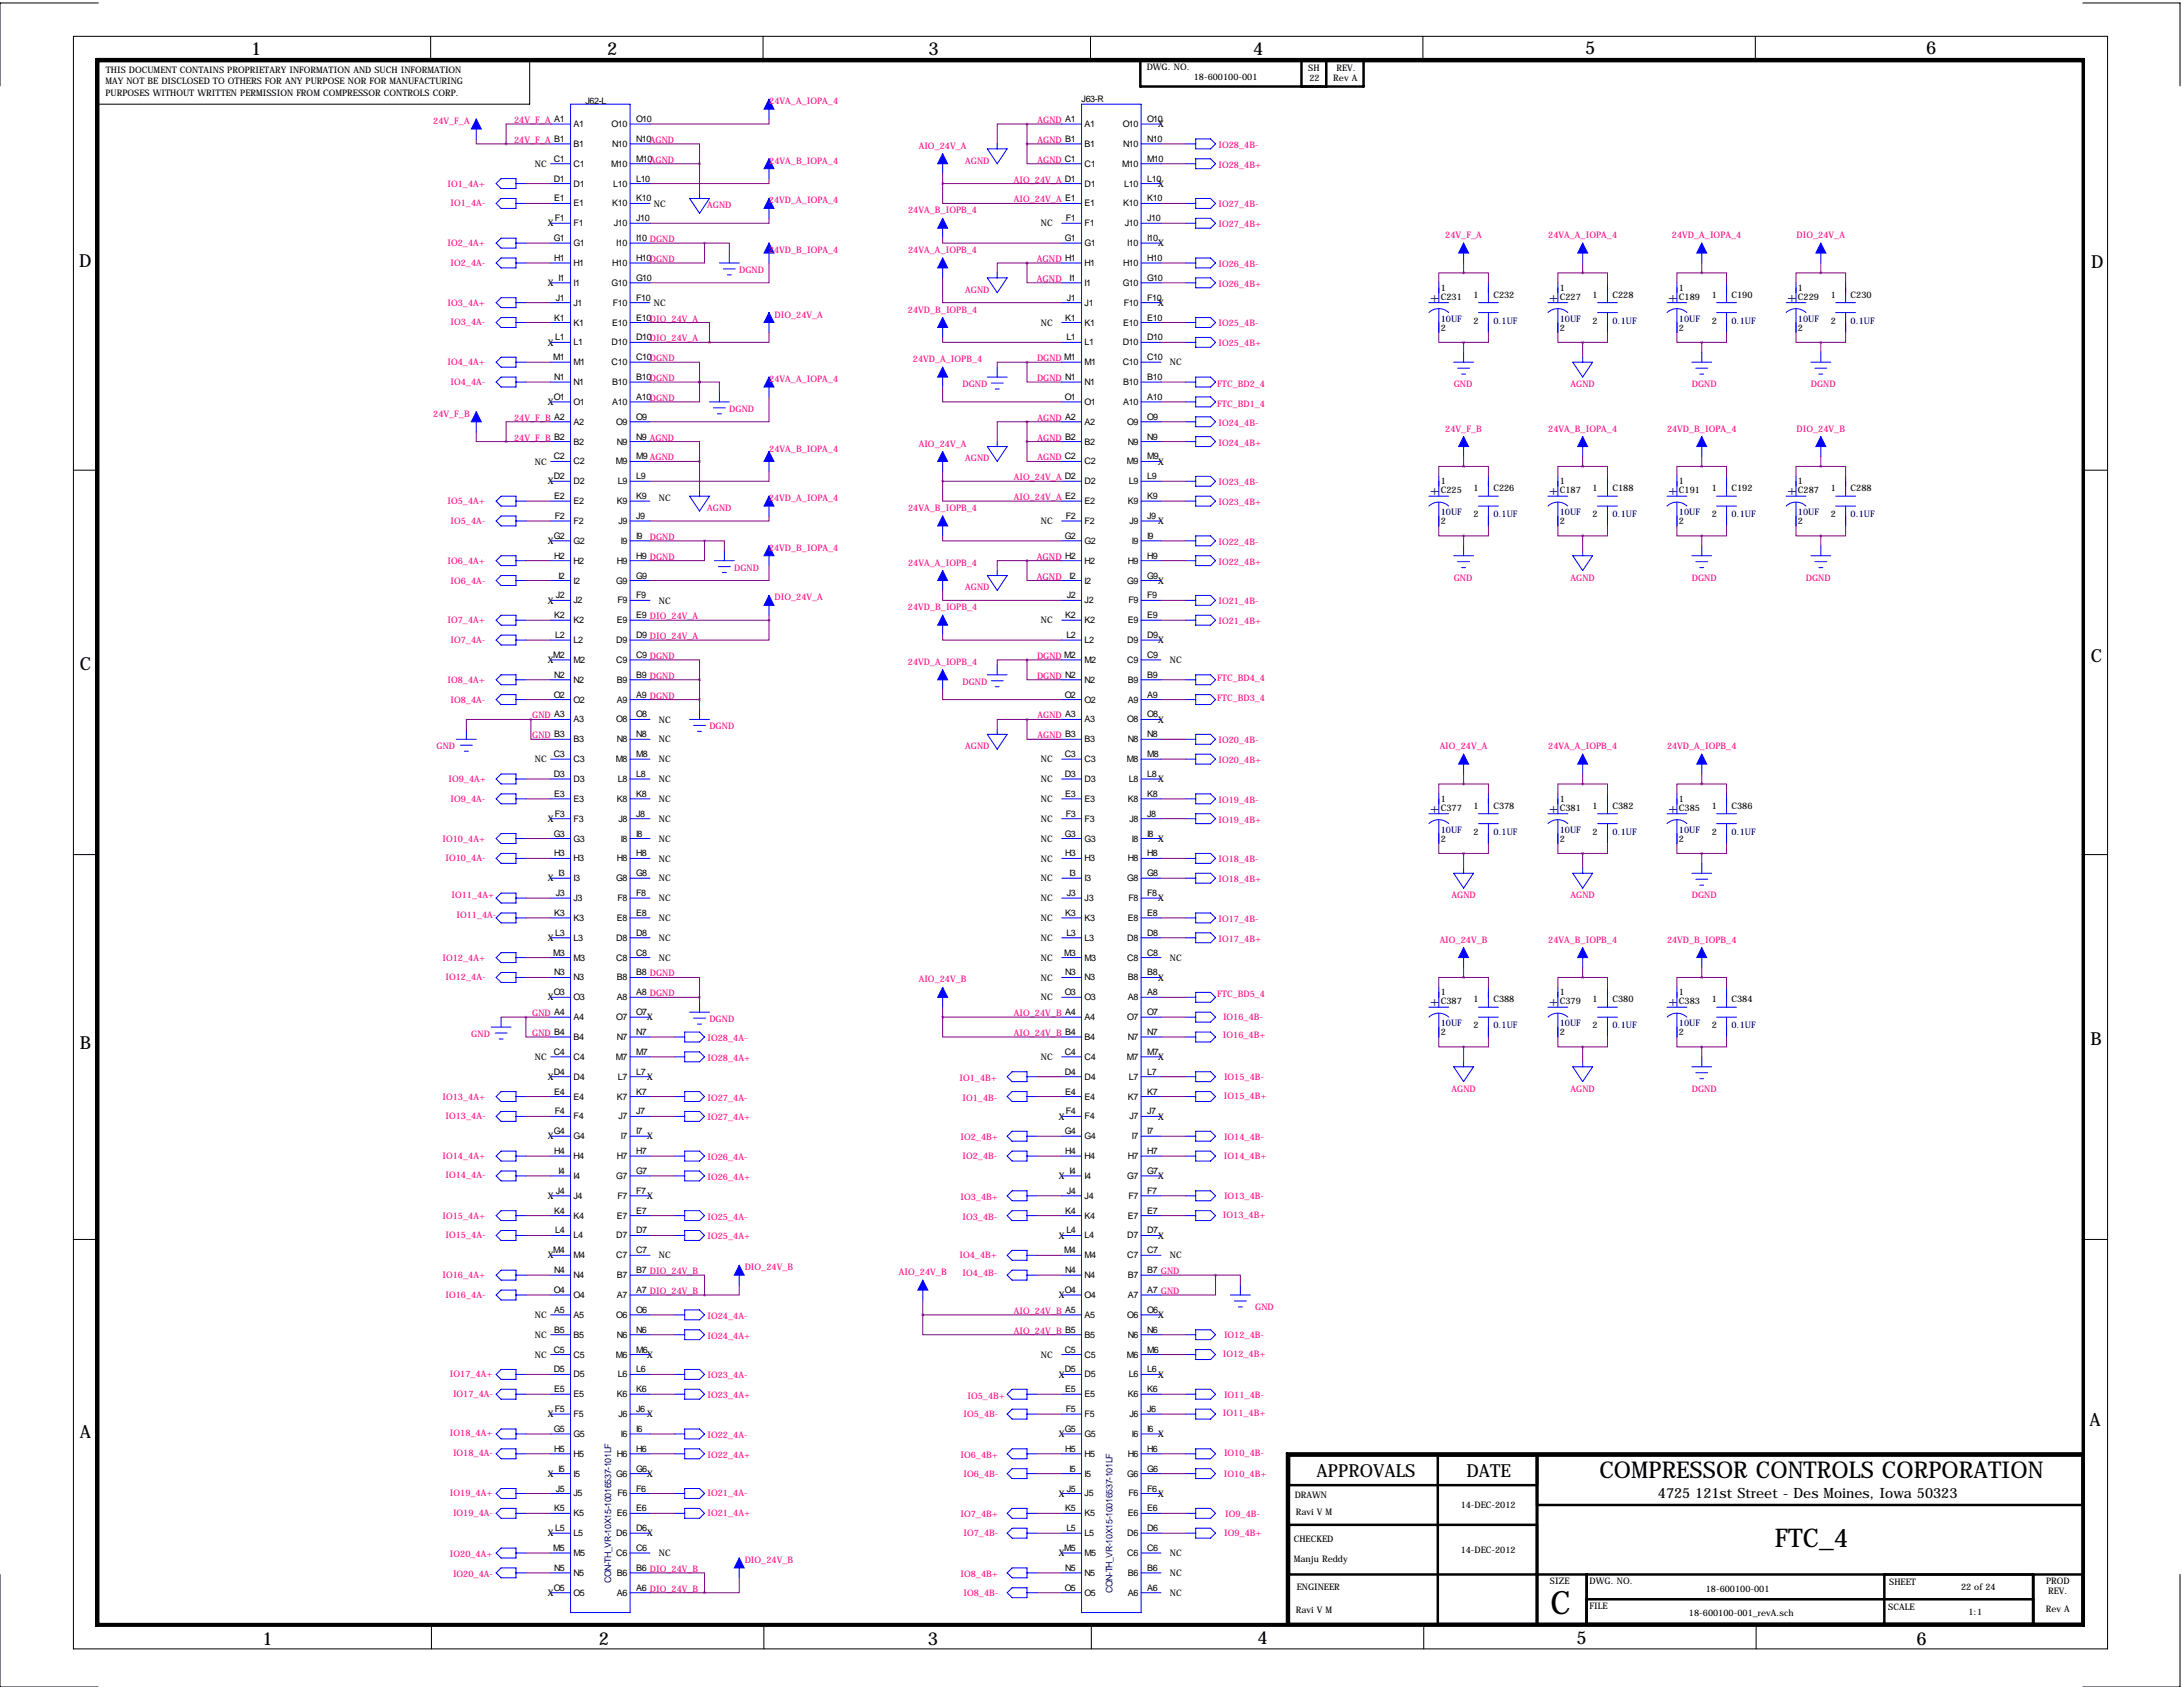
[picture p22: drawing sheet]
<svg xmlns="http://www.w3.org/2000/svg" width="559mm" height="432mm" viewBox="0 0 559 432" stroke-linecap="round" stroke-linejoin="round" font-family="sans-serif">
<defs><g id="words">
<text font-size="8.2" x="396.9" y="413">C</text>
<text font-size="6.6" x="454.3" y="395.9">FTC_4</text>
<text font-size="5.9" x="409.4" y="378.4">COMPRESSOR CONTROLS CORPORATION</text>
<g font-size="4.6">
<text x="64.3" y="14.1">1</text>
<text x="155.4" y="14.1">2</text>
<text x="237.7" y="14.1">3</text>
<text x="320.8" y="14.1">4</text>
<text x="405.8" y="13.9">5</text>
<text x="493" y="13.9">6</text>
<text x="20.3" y="68.3">D</text>
<text x="535.3" y="68.5">D</text>
<text x="20.4" y="171.6">C</text>
<text x="535.2" y="169.6">C</text>
<text x="20.5" y="268.5">B</text>
<text x="535.1" y="267.6">B</text>
<text x="534.9" y="364.9">A</text>
<text x="20.5" y="367.9">A</text>
<text x="337" y="378.1">APPROVALS</text>
<text x="375.4" y="378.1">DATE</text>
<text x="67.2" y="421">1</text>
<text x="153.3" y="421">2</text>
<text x="237.5" y="421">3</text>
<text x="321.9" y="420.9">4</text>
<text x="403.6" y="420.8">5</text>
<text x="490.6" y="421">6</text>
</g>
<g font-size="3.6" fill="#000080">
<text x="366" y="77.2">+</text>
<text x="396.5" y="77.2">+</text>
<text x="427" y="77.2">+</text>
<text x="457.5" y="77.2">+</text>
<text x="366" y="126.7">+</text>
<text x="396.5" y="126.7">+</text>
<text x="427" y="126.7">+</text>
<text x="457.5" y="126.7">+</text>
<text x="366" y="208">+</text>
<text x="396.5" y="208">+</text>
<text x="427" y="208">+</text>
<text x="366" y="257.6">+</text>
<text x="396.5" y="257.6">+</text>
<text x="427" y="257.6">+</text>
</g>
<text font-size="3.6" x="424.4" y="383.4">4725 121st Street - Des Moines, Iowa 50323</text>
<g font-size="2.4" fill="#ff0080">
<text x="265.4" y="67.1">AGND H1</text>
<text x="265.4" y="72.1">AGND</text>
<text x="265.4" y="143.3">AGND H2</text>
<text x="265.4" y="148.3">AGND</text>
</g>
<g font-size="2.3">
<text x="27" y="21.5">MAY NOT BE DISCLOSED TO OTHERS FOR ANY PURPOSE NOR FOR MANUFACTURING</text>
<text x="27.1" y="18.7">THIS DOCUMENT CONTAINS PROPRIETARY INFORMATION AND SUCH INFORMATION</text>
<text x="293.5" y="18">DWG. NO.</text>
<text x="305.6" y="20.5">18-600100-001</text>
<text x="334.9" y="18.1">SH</text>
<text x="335.2" y="20.8">22</text>
<text x="341.3" y="20.8">Rev A</text>
<text x="342.1" y="18.2">REV.</text>
<text x="27" y="24.6">PURPOSES WITHOUT WRITTEN PERMISSION FROM COMPRESSOR CONTROLS CORP.</text>
<text x="149.9" y="26.7">J62-L</text>
<text x="276.9" y="26.2">J63-R</text>
<text x="146.8" y="32.5">A1</text>
<text x="156.6" y="32.5">O10</text>
<text x="162.8" y="31.2">O10</text>
<text x="277.6" y="32.5">A1</text>
<text x="287.4" y="32.5">O10</text>
<text x="293.6" y="31.2">O10</text>
<text x="296.5" y="32.6">X</text>
<text x="141.8" y="41.4">C1</text>
<text x="146.8" y="37.6">B1</text>
<text x="156.7" y="37.6">N10</text>
<text x="162.8" y="41.4">M10AGND</text>
<text x="162.8" y="36.3">N10AGND</text>
<text x="277.6" y="37.6">B1</text>
<text x="287.5" y="37.6">N10</text>
<text x="293.6" y="41.4">M10</text>
<text x="293.6" y="36.3">N10</text>
<text x="136.9" y="42.7">NC</text>
<text x="141.8" y="46.5">D1</text>
<text x="146.8" y="42.7">C1</text>
<text x="146.8" y="47.8">D1</text>
<text x="156.4" y="42.7">M10</text>
<text x="157" y="47.8">L10</text>
<text x="162.8" y="46.5">L10</text>
<text x="277.6" y="42.7">C1</text>
<text x="277.6" y="47.8">D1</text>
<text x="287.3" y="42.7">M10</text>
<text x="287.8" y="47.8">L10</text>
<text x="293.6" y="46.5">L10</text>
<text x="296.5" y="47.8">X</text>
<text x="141.9" y="51.6">E1</text>
<text x="146.8" y="52.8">E1</text>
<text x="156.7" y="52.8">K10</text>
<text x="162.8" y="51.6">K10</text>
<text x="167.4" y="52.9">NC</text>
<text x="277.6" y="52.8">E1</text>
<text x="287.5" y="52.8">K10</text>
<text x="293.6" y="51.6">K10</text>
<text x="140.2" y="58">X</text>
<text x="142" y="56.6">F1</text>
<text x="146.8" y="57.9">F1</text>
<text x="157.1" y="57.9">J10</text>
<text x="162.8" y="56.6">J10</text>
<text x="266.5" y="58">NC</text>
<text x="272.8" y="56.6">F1</text>
<text x="277.6" y="57.9">F1</text>
<text x="287.9" y="57.9">J10</text>
<text x="293.6" y="56.6">J10</text>
<text x="141.8" y="61.7">G1</text>
<text x="146.8" y="63">G1</text>
<text x="157.8" y="63">I10</text>
<text x="162.8" y="61.7">I10 DGND</text>
<text x="272.6" y="61.7">G1</text>
<text x="277.6" y="63">G1</text>
<text x="288.6" y="63">I10</text>
<text x="293.6" y="61.7">I10</text>
<text x="296.5" y="63">X</text>
<text x="141.9" y="66.8">H1</text>
<text x="142.9" y="71.9">I1</text>
<text x="146.8" y="68.1">H1</text>
<text x="156.7" y="68.1">H10</text>
<text x="162.8" y="71.9">G10</text>
<text x="162.8" y="66.8">H10DGND</text>
<text x="273.8" y="71.9">I1</text>
<text x="277.6" y="68.1">H1</text>
<text x="287.5" y="68.1">H10</text>
<text x="293.6" y="71.9">G10</text>
<text x="293.6" y="66.8">H10</text>
<text x="140.2" y="73.2">X</text>
<text x="142.3" y="77">J1</text>
<text x="146.8" y="73.2">I1</text>
<text x="156.6" y="73.2">G10</text>
<text x="162.8" y="77">F10</text>
<text x="273.1" y="77">J1</text>
<text x="277.6" y="73.2">I1</text>
<text x="287.4" y="73.2">G10</text>
<text x="293.6" y="77">F10</text>
<text x="368.8" y="74.4">1</text>
<text x="368.8" y="76.7">C231</text>
<text x="377.2" y="76.2">1</text>
<text x="382.3" y="76.2">C232</text>
<text x="399.3" y="74.4">1</text>
<text x="399.3" y="76.7">C227</text>
<text x="407.7" y="76.2">1</text>
<text x="412.7" y="76.2">C228</text>
<text x="429.8" y="74.4">1</text>
<text x="429.8" y="76.7">C189</text>
<text x="438.1" y="76.2">1</text>
<text x="443.2" y="76.2">C190</text>
<text x="460.2" y="74.4">1</text>
<text x="460.2" y="76.7">C229</text>
<text x="468.6" y="76.2">1</text>
<text x="473.7" y="76.2">C230</text>
<text x="141.9" y="82">K1</text>
<text x="146.8" y="78.2">J1</text>
<text x="146.8" y="83.3">K1</text>
<text x="156.7" y="83.3">E10</text>
<text x="156.8" y="78.2">F10</text>
<text x="162.8" y="82">E10DIO_24V_A</text>
<text x="167.4" y="78.3">NC</text>
<text x="266.5" y="83.4">NC</text>
<text x="272.7" y="82">K1</text>
<text x="277.6" y="78.2">J1</text>
<text x="277.6" y="83.3">K1</text>
<text x="287.5" y="83.3">E10</text>
<text x="287.6" y="78.2">F10</text>
<text x="293.6" y="82">E10</text>
<text x="296.5" y="78.3">X</text>
<text x="377.2" y="82.9">2</text>
<text x="407.7" y="82.9">2</text>
<text x="438.1" y="82.9">2</text>
<text x="468.6" y="82.9">2</text>
<text x="140.2" y="88.4">X</text>
<text x="142.2" y="87.1">L1</text>
<text x="146.8" y="88.4">L1</text>
<text x="156.6" y="88.4">D10</text>
<text x="162.8" y="87.1">D10DIO_24V_A</text>
<text x="273" y="87.1">L1</text>
<text x="277.6" y="88.4">L1</text>
<text x="287.4" y="88.4">D10</text>
<text x="293.6" y="87.1">D10</text>
<text x="368.8" y="84.7">2</text>
<text x="399.3" y="84.7">2</text>
<text x="429.8" y="84.7">2</text>
<text x="460.2" y="84.7">2</text>
<text x="141.6" y="92.2">M1</text>
<text x="146.8" y="93.5">M1</text>
<text x="156.6" y="93.5">C10</text>
<text x="162.8" y="92.2">C10DGND</text>
<text x="277.6" y="93.5">M1</text>
<text x="287.4" y="93.5">C10</text>
<text x="293.6" y="92.2">C10</text>
<text x="299.5" y="93.5">NC</text>
<text x="141.9" y="97.3">N1</text>
<text x="146.8" y="98.6">N1</text>
<text x="156.7" y="98.6">B10</text>
<text x="162.8" y="97.3">B10DGND</text>
<text x="277.6" y="98.6">N1</text>
<text x="287.5" y="98.6">B10</text>
<text x="293.6" y="97.3">B10</text>
<text x="140.2" y="103.7">X</text>
<text x="141.8" y="102.4">O1</text>
<text x="146.8" y="103.6">O1</text>
<text x="156.7" y="103.6">A10</text>
<text x="162.8" y="107.4">O9</text>
<text x="162.8" y="102.4">A10DGND</text>
<text x="272.6" y="102.4">O1</text>
<text x="277.6" y="103.6">O1</text>
<text x="287.5" y="103.6">A10</text>
<text x="293.6" y="107.4">O9</text>
<text x="293.6" y="102.4">A10</text>
<text x="146.8" y="108.7">A2</text>
<text x="146.8" y="113.8">B2</text>
<text x="157.8" y="108.7">O9</text>
<text x="157.9" y="113.8">N9</text>
<text x="162.8" y="112.5">N9 AGND</text>
<text x="277.6" y="108.7">A2</text>
<text x="277.6" y="113.8">B2</text>
<text x="288.6" y="108.7">O9</text>
<text x="288.7" y="113.8">N9</text>
<text x="293.6" y="112.5">N9</text>
<text x="136.9" y="118.9">NC</text>
<text x="141.8" y="117.6">C2</text>
<text x="146.8" y="118.9">C2</text>
<text x="157.6" y="118.9">M9</text>
<text x="162.8" y="117.6">M9 AGND</text>
<text x="277.6" y="118.9">C2</text>
<text x="288.4" y="118.9">M9</text>
<text x="293.6" y="117.6">M9</text>
<text x="296.5" y="118.9">X</text>
<text x="140.2" y="124">X</text>
<text x="141.8" y="122.7">D2</text>
<text x="146.8" y="124">D2</text>
<text x="158.2" y="124">L9</text>
<text x="162.8" y="122.7">L9</text>
<text x="277.6" y="124">D2</text>
<text x="289" y="124">L9</text>
<text x="293.6" y="122.7">L9</text>
<text x="368.8" y="124">1</text>
<text x="377.2" y="125.7">1</text>
<text x="382.3" y="125.7">C226</text>
<text x="399.3" y="124">1</text>
<text x="407.7" y="125.7">1</text>
<text x="412.7" y="125.7">C188</text>
<text x="429.8" y="124">1</text>
<text x="438.1" y="125.7">1</text>
<text x="443.2" y="125.7">C192</text>
<text x="460.2" y="124">1</text>
<text x="468.6" y="125.7">1</text>
<text x="473.7" y="125.7">C288</text>
<text x="141.9" y="127.8">E2</text>
<text x="146.8" y="129">E2</text>
<text x="157.9" y="129">K9</text>
<text x="162.8" y="127.8">K9</text>
<text x="168.7" y="128.3">NC</text>
<text x="277.6" y="129">E2</text>
<text x="288.7" y="129">K9</text>
<text x="293.6" y="127.8">K9</text>
<text x="368.8" y="126.2">C225</text>
<text x="399.3" y="126.2">C187</text>
<text x="429.8" y="126.2">C191</text>
<text x="460.2" y="126.2">C287</text>
<text x="141.8" y="137.9">G2</text>
<text x="142" y="132.8">F2</text>
<text x="146.8" y="134.1">F2</text>
<text x="158.3" y="134.1">J9</text>
<text x="162.8" y="137.9">I9</text>
<text x="162.8" y="132.8">J9</text>
<text x="266.5" y="134.2">NC</text>
<text x="272.6" y="137.9">G2</text>
<text x="272.8" y="132.8">F2</text>
<text x="277.6" y="134.1">F2</text>
<text x="289.1" y="134.1">J9</text>
<text x="293.6" y="137.9">I9</text>
<text x="293.6" y="132.8">J9</text>
<text x="296.5" y="134.2">X</text>
<text x="368.8" y="134.2">2</text>
<text x="377.2" y="132.4">2</text>
<text x="399.3" y="134.2">2</text>
<text x="407.7" y="132.4">2</text>
<text x="429.8" y="134.2">2</text>
<text x="438.1" y="132.4">2</text>
<text x="460.2" y="134.2">2</text>
<text x="468.6" y="132.4">2</text>
<text x="140.2" y="139.2">X</text>
<text x="141.9" y="143">H2</text>
<text x="146.8" y="139.2">G2</text>
<text x="158.9" y="139.2">I9</text>
<text x="162.8" y="143">H9 DGND</text>
<text x="277.6" y="139.2">G2</text>
<text x="289.8" y="139.2">I9</text>
<text x="293.6" y="143">H9</text>
<text x="142.9" y="148.1">I2</text>
<text x="146.8" y="144.3">H2</text>
<text x="146.8" y="149.4">I2</text>
<text x="157.8" y="149.4">G9</text>
<text x="157.9" y="144.3">H9</text>
<text x="162.8" y="148.1">G9</text>
<text x="273.8" y="148.1">I2</text>
<text x="277.6" y="144.3">H2</text>
<text x="277.6" y="149.4">I2</text>
<text x="288.6" y="149.4">G9</text>
<text x="288.7" y="144.3">H9</text>
<text x="293.6" y="148.1">G9</text>
<text x="296.5" y="149.4">X</text>
<text x="140.2" y="154.5">X</text>
<text x="142.3" y="153.2">J2</text>
<text x="146.8" y="154.4">J2</text>
<text x="158" y="154.4">F9</text>
<text x="162.8" y="153.2">F9</text>
<text x="168.7" y="154.5">NC</text>
<text x="273.1" y="153.2">J2</text>
<text x="277.6" y="154.4">J2</text>
<text x="288.8" y="154.4">F9</text>
<text x="293.6" y="153.2">F9</text>
<text x="141.9" y="158.2">K2</text>
<text x="146.8" y="159.5">K2</text>
<text x="157.9" y="159.5">E9</text>
<text x="162.8" y="158.2">E9 DIO_24V_A</text>
<text x="266.5" y="159.6">NC</text>
<text x="272.7" y="158.2">K2</text>
<text x="277.6" y="159.5">K2</text>
<text x="288.7" y="159.5">E9</text>
<text x="293.6" y="158.2">E9</text>
<text x="142.2" y="163.3">L2</text>
<text x="146.8" y="164.6">L2</text>
<text x="157.8" y="164.6">D9</text>
<text x="162.8" y="163.3">D9 DIO_24V_A</text>
<text x="273" y="163.3">L2</text>
<text x="277.6" y="164.6">L2</text>
<text x="288.6" y="164.6">D9</text>
<text x="293.6" y="163.3">D9</text>
<text x="296.5" y="164.6">X</text>
<text x="140.2" y="169.7">X</text>
<text x="141.6" y="168.4">M2</text>
<text x="141.9" y="173.5">N2</text>
<text x="146.8" y="169.7">M2</text>
<text x="157.8" y="169.7">C9</text>
<text x="162.8" y="173.5">B9 DGND</text>
<text x="162.8" y="168.4">C9 DGND</text>
<text x="277.6" y="169.7">M2</text>
<text x="288.6" y="169.7">C9</text>
<text x="293.6" y="173.5">B9</text>
<text x="293.6" y="168.4">C9</text>
<text x="299.5" y="169.7">NC</text>
<text x="141.8" y="178.6">O2</text>
<text x="146.8" y="174.8">N2</text>
<text x="146.8" y="179.8">O2</text>
<text x="157.9" y="179.8">A9</text>
<text x="157.9" y="174.8">B9</text>
<text x="162.8" y="178.6">A9 DGND</text>
<text x="272.6" y="178.6">O2</text>
<text x="277.6" y="174.8">N2</text>
<text x="277.6" y="179.8">O2</text>
<text x="288.7" y="179.8">A9</text>
<text x="288.7" y="174.8">B9</text>
<text x="293.6" y="178.6">A9</text>
<text x="146.8" y="184.9">A3</text>
<text x="157.8" y="184.9">O8</text>
<text x="162.8" y="183.6">O8</text>
<text x="168.7" y="185">NC</text>
<text x="277.6" y="184.9">A3</text>
<text x="288.6" y="184.9">O8</text>
<text x="293.6" y="183.6">O8</text>
<text x="296.5" y="185">X</text>
<text x="146.8" y="190">B3</text>
<text x="157.9" y="190">N8</text>
<text x="162.8" y="188.7">N8</text>
<text x="168.7" y="190">NC</text>
<text x="277.6" y="190">B3</text>
<text x="288.7" y="190">N8</text>
<text x="293.6" y="188.7">N8</text>
<text x="136.9" y="195.1">NC</text>
<text x="141.8" y="193.8">C3</text>
<text x="146.8" y="195.1">C3</text>
<text x="157.6" y="195.1">M8</text>
<text x="162.8" y="193.8">M8</text>
<text x="168.7" y="195.1">NC</text>
<text x="266.5" y="195.1">NC</text>
<text x="272.6" y="193.8">C3</text>
<text x="277.6" y="195.1">C3</text>
<text x="288.4" y="195.1">M8</text>
<text x="293.6" y="193.8">M8</text>
<text x="141.8" y="198.9">D3</text>
<text x="141.9" y="204">E3</text>
<text x="146.8" y="200.2">D3</text>
<text x="158.2" y="200.2">L8</text>
<text x="162.8" y="204">K8</text>
<text x="162.8" y="198.9">L8</text>
<text x="168.7" y="200.2">NC</text>
<text x="266.5" y="200.2">NC</text>
<text x="272.6" y="198.9">D3</text>
<text x="272.7" y="204">E3</text>
<text x="277.6" y="200.2">D3</text>
<text x="289" y="200.2">L8</text>
<text x="293.6" y="204">K8</text>
<text x="293.6" y="198.9">L8</text>
<text x="296.5" y="200.2">X</text>
<text x="142" y="209">F3</text>
<text x="146.8" y="205.2">E3</text>
<text x="157.9" y="205.2">K8</text>
<text x="162.8" y="209">J8</text>
<text x="168.7" y="205.3">NC</text>
<text x="266.5" y="205.3">NC</text>
<text x="272.8" y="209">F3</text>
<text x="277.6" y="205.2">E3</text>
<text x="288.7" y="205.2">K8</text>
<text x="293.6" y="209">J8</text>
<text x="368.8" y="205.2">1</text>
<text x="368.8" y="207.5">C377</text>
<text x="377.2" y="207">1</text>
<text x="382.3" y="207">C378</text>
<text x="399.3" y="205.2">1</text>
<text x="399.3" y="207.5">C381</text>
<text x="407.7" y="207">1</text>
<text x="412.7" y="207">C382</text>
<text x="429.8" y="205.2">1</text>
<text x="429.8" y="207.5">C385</text>
<text x="438.1" y="207">1</text>
<text x="443.2" y="207">C386</text>
<text x="140.2" y="210.4">X</text>
<text x="141.8" y="214.1">G3</text>
<text x="146.8" y="210.3">F3</text>
<text x="146.8" y="215.4">G3</text>
<text x="158.3" y="210.3">J8</text>
<text x="158.9" y="215.4">I8</text>
<text x="162.8" y="214.1">I8</text>
<text x="168.7" y="215.4">NC</text>
<text x="168.7" y="210.4">NC</text>
<text x="266.5" y="210.4">NC</text>
<text x="266.5" y="215.4">NC</text>
<text x="272.6" y="214.1">G3</text>
<text x="277.6" y="210.3">F3</text>
<text x="277.6" y="215.4">G3</text>
<text x="289.1" y="210.3">J8</text>
<text x="289.8" y="215.4">I8</text>
<text x="293.6" y="214.1">I8</text>
<text x="296.5" y="215.4">X</text>
<text x="368.8" y="215.5">2</text>
<text x="377.2" y="213.7">2</text>
<text x="399.3" y="215.5">2</text>
<text x="407.7" y="213.7">2</text>
<text x="429.8" y="215.5">2</text>
<text x="438.1" y="213.7">2</text>
<text x="141.9" y="219.2">H3</text>
<text x="146.8" y="220.5">H3</text>
<text x="157.9" y="220.5">H8</text>
<text x="162.8" y="219.2">H8</text>
<text x="168.7" y="220.5">NC</text>
<text x="266.5" y="220.5">NC</text>
<text x="272.7" y="219.2">H3</text>
<text x="277.6" y="220.5">H3</text>
<text x="288.7" y="220.5">H8</text>
<text x="293.6" y="219.2">H8</text>
<text x="140.2" y="225.6">X</text>
<text x="142.9" y="224.3">I3</text>
<text x="146.8" y="225.6">I3</text>
<text x="157.8" y="225.6">G8</text>
<text x="162.8" y="224.3">G8</text>
<text x="168.7" y="225.6">NC</text>
<text x="266.5" y="225.6">NC</text>
<text x="273.8" y="224.3">I3</text>
<text x="277.6" y="225.6">I3</text>
<text x="288.6" y="225.6">G8</text>
<text x="293.6" y="224.3">G8</text>
<text x="142.3" y="229.4">J3</text>
<text x="146.8" y="230.6">J3</text>
<text x="158" y="230.6">F8</text>
<text x="162.8" y="229.4">F8</text>
<text x="168.7" y="230.7">NC</text>
<text x="266.5" y="230.7">NC</text>
<text x="273.1" y="229.4">J3</text>
<text x="277.6" y="230.6">J3</text>
<text x="288.8" y="230.6">F8</text>
<text x="293.6" y="229.4">F8</text>
<text x="296.5" y="230.7">X</text>
<text x="141.9" y="234.4">K3</text>
<text x="142.2" y="239.5">L3</text>
<text x="146.8" y="235.7">K3</text>
<text x="157.9" y="235.7">E8</text>
<text x="162.8" y="239.5">D8</text>
<text x="162.8" y="234.4">E8</text>
<text x="168.7" y="235.8">NC</text>
<text x="266.5" y="235.8">NC</text>
<text x="272.7" y="234.4">K3</text>
<text x="273" y="239.5">L3</text>
<text x="277.6" y="235.7">K3</text>
<text x="288.7" y="235.7">E8</text>
<text x="293.6" y="239.5">D8</text>
<text x="293.6" y="234.4">E8</text>
<text x="140.2" y="240.8">X</text>
<text x="141.6" y="244.6">M3</text>
<text x="146.8" y="240.8">L3</text>
<text x="146.8" y="245.9">M3</text>
<text x="157.8" y="245.9">C8</text>
<text x="157.8" y="240.8">D8</text>
<text x="162.8" y="244.6">C8</text>
<text x="168.7" y="245.9">NC</text>
<text x="168.7" y="240.8">NC</text>
<text x="266.5" y="240.8">NC</text>
<text x="266.5" y="245.9">NC</text>
<text x="272.4" y="244.6">M3</text>
<text x="277.6" y="240.8">L3</text>
<text x="277.6" y="245.9">M3</text>
<text x="288.6" y="245.9">C8</text>
<text x="288.6" y="240.8">D8</text>
<text x="293.6" y="244.6">C8</text>
<text x="299.5" y="245.9">NC</text>
<text x="141.9" y="249.7">N3</text>
<text x="146.8" y="251">N3</text>
<text x="157.9" y="251">B8</text>
<text x="162.8" y="249.7">B8 DGND</text>
<text x="266.5" y="251">NC</text>
<text x="272.7" y="249.7">N3</text>
<text x="277.6" y="251">N3</text>
<text x="288.7" y="251">B8</text>
<text x="293.6" y="249.7">B8</text>
<text x="296.5" y="251">X</text>
<text x="140.2" y="256.1">X</text>
<text x="141.8" y="254.8">O3</text>
<text x="146.8" y="256">O3</text>
<text x="157.9" y="256">A8</text>
<text x="162.8" y="254.8">A8 DGND</text>
<text x="266.5" y="256.1">NC</text>
<text x="272.6" y="254.8">O3</text>
<text x="277.6" y="256">O3</text>
<text x="288.7" y="256">A8</text>
<text x="293.6" y="254.8">A8</text>
<text x="368.8" y="254.8">1</text>
<text x="368.8" y="257">C387</text>
<text x="377.2" y="256.5">1</text>
<text x="382.3" y="256.5">C388</text>
<text x="399.3" y="254.8">1</text>
<text x="399.3" y="257">C379</text>
<text x="407.7" y="256.5">1</text>
<text x="412.7" y="256.5">C380</text>
<text x="429.8" y="254.8">1</text>
<text x="429.8" y="257">C383</text>
<text x="438.1" y="256.5">1</text>
<text x="443.2" y="256.5">C384</text>
<text x="146.8" y="261.1">A4</text>
<text x="157.8" y="261.1">O7</text>
<text x="162.8" y="259.8">O7</text>
<text x="165.6" y="261.2">X</text>
<text x="277.6" y="261.1">A4</text>
<text x="288.6" y="261.1">O7</text>
<text x="293.6" y="259.8">O7</text>
<text x="377.2" y="263.2">2</text>
<text x="407.7" y="263.2">2</text>
<text x="438.1" y="263.2">2</text>
<text x="146.8" y="266.2">B4</text>
<text x="157.9" y="266.2">N7</text>
<text x="162.8" y="264.9">N7</text>
<text x="277.6" y="266.2">B4</text>
<text x="288.7" y="266.2">N7</text>
<text x="293.6" y="264.9">N7</text>
<text x="368.8" y="265">2</text>
<text x="399.3" y="265">2</text>
<text x="429.8" y="265">2</text>
<text x="136.9" y="271.3">NC</text>
<text x="141.8" y="270">C4</text>
<text x="141.8" y="275.1">D4</text>
<text x="146.8" y="271.3">C4</text>
<text x="157.6" y="271.3">M7</text>
<text x="162.8" y="275.1">L7</text>
<text x="162.8" y="270">M7</text>
<text x="266.5" y="271.3">NC</text>
<text x="272.6" y="270">C4</text>
<text x="272.6" y="275.1">D4</text>
<text x="277.6" y="271.3">C4</text>
<text x="288.4" y="271.3">M7</text>
<text x="293.6" y="275.1">L7</text>
<text x="293.6" y="270">M7</text>
<text x="296.5" y="271.3">X</text>
<text x="140.2" y="276.4">X</text>
<text x="141.9" y="280.2">E4</text>
<text x="146.8" y="276.4">D4</text>
<text x="146.8" y="281.4">E4</text>
<text x="157.9" y="281.4">K7</text>
<text x="158.2" y="276.4">L7</text>
<text x="162.8" y="280.2">K7</text>
<text x="165.6" y="276.4">X</text>
<text x="272.7" y="280.2">E4</text>
<text x="277.6" y="276.4">D4</text>
<text x="277.6" y="281.4">E4</text>
<text x="288.7" y="281.4">K7</text>
<text x="289" y="276.4">L7</text>
<text x="293.6" y="280.2">K7</text>
<text x="142" y="285.2">F4</text>
<text x="146.8" y="286.5">F4</text>
<text x="158.3" y="286.5">J7</text>
<text x="162.8" y="285.2">J7</text>
<text x="271.1" y="286.6">X</text>
<text x="272.8" y="285.2">F4</text>
<text x="277.6" y="286.5">F4</text>
<text x="289.1" y="286.5">J7</text>
<text x="293.6" y="285.2">J7</text>
<text x="296.5" y="286.6">X</text>
<text x="140.2" y="291.6">X</text>
<text x="141.8" y="290.3">G4</text>
<text x="146.8" y="291.6">G4</text>
<text x="158.9" y="291.6">I7</text>
<text x="162.8" y="290.3">I7</text>
<text x="165.6" y="291.6">X</text>
<text x="272.6" y="290.3">G4</text>
<text x="277.6" y="291.6">G4</text>
<text x="289.8" y="291.6">I7</text>
<text x="293.6" y="290.3">I7</text>
<text x="141.9" y="295.4">H4</text>
<text x="146.8" y="296.7">H4</text>
<text x="157.9" y="296.7">H7</text>
<text x="162.8" y="295.4">H7</text>
<text x="272.7" y="295.4">H4</text>
<text x="277.6" y="296.7">H4</text>
<text x="288.7" y="296.7">H7</text>
<text x="293.6" y="295.4">H7</text>
<text x="142.3" y="305.6">J4</text>
<text x="142.9" y="300.5">I4</text>
<text x="146.8" y="301.8">I4</text>
<text x="157.8" y="301.8">G7</text>
<text x="162.8" y="305.6">F7</text>
<text x="162.8" y="300.5">G7</text>
<text x="271.1" y="301.8">X</text>
<text x="273.1" y="305.6">J4</text>
<text x="273.8" y="300.5">I4</text>
<text x="277.6" y="301.8">I4</text>
<text x="288.6" y="301.8">G7</text>
<text x="293.6" y="305.6">F7</text>
<text x="293.6" y="300.5">G7</text>
<text x="296.5" y="301.8">X</text>
<text x="140.2" y="306.9">X</text>
<text x="141.9" y="310.6">K4</text>
<text x="146.8" y="306.8">J4</text>
<text x="146.8" y="311.9">K4</text>
<text x="157.9" y="311.9">E7</text>
<text x="158" y="306.8">F7</text>
<text x="162.8" y="310.6">E7</text>
<text x="165.6" y="306.9">X</text>
<text x="272.7" y="310.6">K4</text>
<text x="277.6" y="306.8">J4</text>
<text x="277.6" y="311.9">K4</text>
<text x="288.7" y="311.9">E7</text>
<text x="288.8" y="306.8">F7</text>
<text x="293.6" y="310.6">E7</text>
<text x="142.2" y="315.7">L4</text>
<text x="146.8" y="317">L4</text>
<text x="157.8" y="317">D7</text>
<text x="162.8" y="315.7">D7</text>
<text x="271.1" y="317">X</text>
<text x="273" y="315.7">L4</text>
<text x="277.6" y="317">L4</text>
<text x="288.6" y="317">D7</text>
<text x="293.6" y="315.7">D7</text>
<text x="296.5" y="317">X</text>
<text x="140.2" y="322.1">X</text>
<text x="141.6" y="320.8">M4</text>
<text x="146.8" y="322.1">M4</text>
<text x="157.8" y="322.1">C7</text>
<text x="162.8" y="320.8">C7</text>
<text x="168.7" y="322.1">NC</text>
<text x="272.4" y="320.8">M4</text>
<text x="277.6" y="322.1">M4</text>
<text x="288.6" y="322.1">C7</text>
<text x="293.6" y="320.8">C7</text>
<text x="299.5" y="322.1">NC</text>
<text x="141.9" y="325.9">N4</text>
<text x="146.8" y="327.2">N4</text>
<text x="157.9" y="327.2">B7</text>
<text x="162.8" y="325.9">B7 DIO_24V_B</text>
<text x="272.7" y="325.9">N4</text>
<text x="277.6" y="327.2">N4</text>
<text x="288.7" y="327.2">B7</text>
<text x="293.6" y="325.9">B7 GND</text>
<text x="141.8" y="331">O4</text>
<text x="146.8" y="332.2">O4</text>
<text x="157.9" y="332.2">A7</text>
<text x="162.8" y="331">A7 DIO_24V_B</text>
<text x="271.1" y="332.3">X</text>
<text x="272.6" y="331">O4</text>
<text x="277.6" y="332.2">O4</text>
<text x="288.7" y="332.2">A7</text>
<text x="293.6" y="331">A7 GND</text>
<text x="136.9" y="337.4">NC</text>
<text x="141.9" y="336">A5</text>
<text x="141.9" y="341.1">B5</text>
<text x="146.8" y="337.3">A5</text>
<text x="157.8" y="337.3">O6</text>
<text x="162.8" y="341.1">N6</text>
<text x="162.8" y="336">O6</text>
<text x="277.6" y="337.3">A5</text>
<text x="288.6" y="337.3">O6</text>
<text x="293.6" y="341.1">N6</text>
<text x="293.6" y="336">O6</text>
<text x="296.5" y="337.4">X</text>
<text x="136.9" y="347.5">NC</text>
<text x="136.9" y="342.4">NC</text>
<text x="141.8" y="346.2">C5</text>
<text x="146.8" y="342.4">B5</text>
<text x="146.8" y="347.5">C5</text>
<text x="157.6" y="347.5">M6</text>
<text x="157.9" y="342.4">N6</text>
<text x="162.8" y="346.2">M6</text>
<text x="165.6" y="347.5">X</text>
<text x="266.5" y="347.5">NC</text>
<text x="272.6" y="346.2">C5</text>
<text x="277.6" y="342.4">B5</text>
<text x="277.6" y="347.5">C5</text>
<text x="288.4" y="347.5">M6</text>
<text x="288.7" y="342.4">N6</text>
<text x="293.6" y="346.2">M6</text>
<text x="141.8" y="351.3">D5</text>
<text x="146.8" y="352.6">D5</text>
<text x="158.2" y="352.6">L6</text>
<text x="162.8" y="351.3">L6</text>
<text x="271.1" y="352.6">X</text>
<text x="272.6" y="351.3">D5</text>
<text x="277.6" y="352.6">D5</text>
<text x="289" y="352.6">L6</text>
<text x="293.6" y="351.3">L6</text>
<text x="296.5" y="352.6">X</text>
<text x="141.9" y="356.4">E5</text>
<text x="146.8" y="357.6">E5</text>
<text x="157.9" y="357.6">K6</text>
<text x="162.8" y="356.4">K6</text>
<text x="272.7" y="356.4">E5</text>
<text x="277.6" y="357.6">E5</text>
<text x="288.7" y="357.6">K6</text>
<text x="293.6" y="356.4">K6</text>
<text x="140.2" y="362.8">X</text>
<text x="142" y="361.4">F5</text>
<text x="146.8" y="362.7">F5</text>
<text x="158.3" y="362.7">J6</text>
<text x="162.8" y="361.4">J6</text>
<text x="165.6" y="362.8">X</text>
<text x="272.8" y="361.4">F5</text>
<text x="277.6" y="362.7">F5</text>
<text x="289.1" y="362.7">J6</text>
<text x="293.6" y="361.4">J6</text>
<text x="141.8" y="366.5">G5</text>
<text x="141.9" y="371.6">H5</text>
<text x="146.8" y="367.8">G5</text>
<text x="158.9" y="367.8">I6</text>
<text x="162.8" y="371.6">H6</text>
<text x="162.8" y="366.5">I6</text>
<text x="271.1" y="367.8">X</text>
<text x="272.6" y="366.5">G5</text>
<text x="272.7" y="371.6">H5</text>
<text x="277.6" y="367.8">G5</text>
<text x="289.8" y="367.8">I6</text>
<text x="293.6" y="371.6">H6</text>
<text x="293.6" y="366.5">I6</text>
<text x="296.5" y="367.8">X</text>
<text x="140.2" y="378">X</text>
<text x="142.9" y="376.7">I5</text>
<text x="146.8" y="372.9">H5</text>
<text x="146.8" y="378">I5</text>
<text x="157.8" y="378">G6</text>
<text x="157.9" y="372.9">H6</text>
<text x="162.8" y="376.7">G6</text>
<text x="165.6" y="378">X</text>
<text x="273.8" y="376.7">I5</text>
<text x="277.6" y="372.9">H5</text>
<text x="277.6" y="378">I5</text>
<text x="288.6" y="378">G6</text>
<text x="288.7" y="372.9">H6</text>
<text x="293.6" y="376.7">G6</text>
<text x="142.3" y="381.8">J5</text>
<text x="146.8" y="383">J5</text>
<text x="158" y="383">F6</text>
<text x="162.8" y="381.8">F6</text>
<text x="271.1" y="383.1">X</text>
<text x="273.1" y="381.8">J5</text>
<text x="277.6" y="383">J5</text>
<text x="288.8" y="383">F6</text>
<text x="293.6" y="381.8">F6</text>
<text x="296.5" y="383.1">X</text>
<text x="331.4" y="383.4">DRAWN</text>
<text x="141.9" y="386.8">K5</text>
<text x="146.8" y="388.1">K5</text>
<text x="157.9" y="388.1">E6</text>
<text x="162.8" y="386.8">E6</text>
<text x="272.7" y="386.8">K5</text>
<text x="277.6" y="388.1">K5</text>
<text x="288.7" y="388.1">E6</text>
<text x="293.6" y="386.8">E6</text>
<text x="331.7" y="387.8">Ravi V M</text>
<text x="373.9" y="386">14-DEC-2012</text>
<text x="140.2" y="393.2">X</text>
<text x="142.2" y="391.9">L5</text>
<text x="146.8" y="393.2">L5</text>
<text x="157.8" y="393.2">D6</text>
<text x="162.8" y="391.9">D6</text>
<text x="165.6" y="393.2">X</text>
<text x="273" y="391.9">L5</text>
<text x="277.6" y="393.2">L5</text>
<text x="288.6" y="393.2">D6</text>
<text x="293.6" y="391.9">D6</text>
<text x="331.2" y="394.6">CHECKED</text>
<text x="141.6" y="397">M5</text>
<text x="146.8" y="398.3">M5</text>
<text x="157.8" y="398.3">C6</text>
<text x="162.8" y="397">C6</text>
<text x="168.7" y="398.3">NC</text>
<text x="271.1" y="398.3">X</text>
<text x="272.4" y="397">M5</text>
<text x="277.6" y="398.3">M5</text>
<text x="288.6" y="398.3">C6</text>
<text x="293.6" y="397">C6</text>
<text x="299.5" y="398.3">NC</text>
<text x="331.2" y="399.7">Manju Reddy</text>
<text x="373.9" y="397.5">14-DEC-2012</text>
<text x="141.8" y="407.2">O5</text>
<text x="141.9" y="402.1">N5</text>
<text x="146.8" y="403.4">N5</text>
<text x="157.9" y="403.4">B6</text>
<text x="162.8" y="407.2">A6 DIO_24V_B</text>
<text x="162.8" y="402.1">B6 DIO_24V_B</text>
<text x="272.6" y="407.2">O5</text>
<text x="272.7" y="402.1">N5</text>
<text x="277.6" y="403.4">N5</text>
<text x="288.7" y="403.4">B6</text>
<text x="293.6" y="407.2">A6</text>
<text x="293.6" y="402.1">B6</text>
<text x="299.5" y="403.4">NC</text>
<text x="331.9" y="407.1">ENGINEER</text>
<text x="396.7" y="405.5">SIZE</text>
<text x="406.9" y="405.5">DWG. NO.</text>
<text x="436.6" y="407.4">18-600100-001</text>
<text x="483.6" y="405.8">SHEET</text>
<text x="502" y="406.9">22 of 24</text>
<text x="523.7" y="405.5">PROD</text>
<text x="140.2" y="408.5">X</text>
<text x="146.8" y="408.4">O5</text>
<text x="157.9" y="408.4">A6</text>
<text x="277.6" y="408.4">O5</text>
<text x="288.7" y="408.4">A6</text>
<text x="299.5" y="408.5">NC</text>
<text x="331.7" y="412.9">Ravi V M</text>
<text x="406.9" y="411.9">FILE</text>
<text x="432.3" y="413.7">18-600100-001_revA.sch</text>
<text x="483.4" y="412.1">SCALE</text>
<text x="503.9" y="413.5">1:1</text>
<text x="523.6" y="412.7">Rev A</text>
<text x="524.3" y="408.1">REV.</text>
</g>
<g font-size="2.3" fill="#ff0080">
<text x="196.9" y="26.7">24VA_A_IOPA_4</text>
<text x="110.9" y="31.8">24V_F_A</text>
<text x="131.6" y="31.5">24V_F_A A1</text>
<text x="265.6" y="31.5">AGND A1</text>
<text x="131.6" y="36.6">24V_F_A B1</text>
<text x="196.9" y="41.9">24VA_B_IOPA_4</text>
<text x="235.2" y="38.1">AIO_24V_A</text>
<text x="247.1" y="41.9">AGND</text>
<text x="265.6" y="36.6">AGND B1</text>
<text x="265.6" y="41.7">AGND C1</text>
<text x="311.9" y="37.8">IO28_4B-</text>
<text x="114.6" y="47.8">IO1_4A+</text>
<text x="259.5" y="46.7">AIO_24V_A D1</text>
<text x="311.9" y="42.9">IO28_4B+</text>
<text x="115.3" y="52.8">IO1_4A-</text>
<text x="181.1" y="53.3">AGND</text>
<text x="196.8" y="52.1">24VD_A_IOPA_4</text>
<text x="259.5" y="51.8">AIO_24V_A E1</text>
<text x="311.9" y="53.1">IO27_4B-</text>
<text x="232.5" y="54.6">24VA_B_IOPB_4</text>
<text x="311.9" y="58.2">IO27_4B+</text>
<text x="114.6" y="63">IO2_4A+</text>
<text x="196.8" y="64.8">24VD_B_IOPA_4</text>
<text x="232.5" y="64.8">24VA_A_IOPB_4</text>
<text x="370" y="61">24V_F_A</text>
<text x="396.3" y="61">24VA_A_IOPA_4</text>
<text x="428" y="61">24VD_A_IOPA_4</text>
<text x="459.9" y="61">DIO_24V_A</text>
<text x="115.3" y="68.1">IO2_4A-</text>
<text x="189.2" y="69.8">DGND</text>
<text x="311.9" y="68.3">IO26_4B-</text>
<text x="247.1" y="74.9">AGND</text>
<text x="311.9" y="73.4">IO26_4B+</text>
<text x="114.6" y="78.2">IO3_4A+</text>
<text x="115.3" y="83.3">IO3_4A-</text>
<text x="198.3" y="81.3">DIO_24V_A</text>
<text x="232.4" y="80">24VD_B_IOPB_4</text>
<text x="311.9" y="83.6">IO25_4B-</text>
<text x="311.9" y="88.6">IO25_4B+</text>
<text x="114.6" y="93.5">IO4_4A+</text>
<text x="233.7" y="92.7">24VD_A_IOPB_4</text>
<text x="265.5" y="92.5">DGND M1</text>
<text x="115.3" y="98.6">IO4_4A-</text>
<text x="196.9" y="97.8">24VA_A_IOPA_4</text>
<text x="246.4" y="99.1">DGND</text>
<text x="265.5" y="97.5">DGND N1</text>
<text x="311.6" y="99.1">FTC_BD2_4</text>
<text x="372.1" y="99.1">GND</text>
<text x="402" y="99.1">AGND</text>
<text x="433.1" y="99.1">DGND</text>
<text x="463.5" y="99.1">DGND</text>
<text x="110.9" y="106.7">24V_F_B</text>
<text x="131.6" y="107.7">24V_F_B A2</text>
<text x="186.7" y="105.4">DGND</text>
<text x="265.6" y="107.7">AGND A2</text>
<text x="311.6" y="104.1">FTC_BD1_4</text>
<text x="131.6" y="112.8">24V_F_B B2</text>
<text x="265.6" y="112.8">AGND B2</text>
<text x="311.9" y="109">IO24_4B-</text>
<text x="370" y="110.5">24V_F_B</text>
<text x="396.3" y="110.5">24VA_B_IOPA_4</text>
<text x="426.7" y="110.5">24VD_B_IOPA_4</text>
<text x="459.9" y="110.5">DIO_24V_B</text>
<text x="196.9" y="115.6">24VA_B_IOPA_4</text>
<text x="235.2" y="114.3">AIO_24V_A</text>
<text x="247.1" y="118.1">AGND</text>
<text x="265.6" y="117.9">AGND C2</text>
<text x="311.9" y="114">IO24_4B+</text>
<text x="259.5" y="122.9">AIO_24V_A D2</text>
<text x="311.9" y="124.2">IO23_4B-</text>
<text x="114.6" y="129">IO5_4A+</text>
<text x="181.1" y="130.8">AGND</text>
<text x="196.8" y="128.3">24VD_A_IOPA_4</text>
<text x="232.5" y="130.8">24VA_B_IOPB_4</text>
<text x="259.5" y="128">AIO_24V_A E2</text>
<text x="311.9" y="129.3">IO23_4B+</text>
<text x="115.3" y="134.1">IO5_4A-</text>
<text x="166.4" y="138.2">DGND</text>
<text x="196.8" y="141">24VD_B_IOPA_4</text>
<text x="311.9" y="139.4">IO22_4B-</text>
<text x="114.6" y="144.3">IO6_4A+</text>
<text x="115.3" y="149.4">IO6_4A-</text>
<text x="188" y="146.1">DGND</text>
<text x="232.5" y="144.8">24VA_A_IOPB_4</text>
<text x="311.9" y="144.5">IO22_4B+</text>
<text x="372.1" y="148.6">GND</text>
<text x="402" y="148.6">AGND</text>
<text x="433.1" y="148.6">DGND</text>
<text x="462.3" y="148.6">DGND</text>
<text x="198.3" y="153.7">DIO_24V_A</text>
<text x="247.1" y="151.1">AGND</text>
<text x="311.9" y="154.7">IO21_4B-</text>
<text x="114.6" y="159.5">IO7_4A+</text>
<text x="232.4" y="156.2">24VD_B_IOPB_4</text>
<text x="311.9" y="159.8">IO21_4B+</text>
<text x="115.3" y="164.6">IO7_4A-</text>
<text x="232.4" y="170.2">24VD_A_IOPB_4</text>
<text x="265.5" y="173.7">DGND N2</text>
<text x="265.5" y="168.7">DGND M2</text>
<text x="114.6" y="174.8">IO8_4A+</text>
<text x="115.3" y="179.8">IO8_4A-</text>
<text x="246.4" y="175.3">DGND</text>
<text x="311.6" y="179.4">FTC_BD3_4</text>
<text x="311.6" y="174.3">FTC_BD4_4</text>
<text x="136.2" y="183.9">GND A3</text>
<text x="265.6" y="183.9">AGND A3</text>
<text x="111.8" y="191.8">GND</text>
<text x="136.2" y="189">GND B3</text>
<text x="181.6" y="186.7">DGND</text>
<text x="247.1" y="191.8">AGND</text>
<text x="265.6" y="189">AGND B3</text>
<text x="311.9" y="190.2">IO20_4B-</text>
<text x="368.5" y="191.8">AIO_24V_A</text>
<text x="396.3" y="191.8">24VA_A_IOPB_4</text>
<text x="426.7" y="191.8">24VD_A_IOPB_4</text>
<text x="311.9" y="195.3">IO20_4B+</text>
<text x="114.8" y="200.2">IO9_4A+</text>
<text x="115.3" y="205.2">IO9_4A-</text>
<text x="311.9" y="205.5">IO19_4B-</text>
<text x="113.3" y="215.4">IO10_4A+</text>
<text x="311.9" y="210.6">IO19_4B+</text>
<text x="114" y="220.5">IO10_4A-</text>
<text x="311.9" y="220.7">IO18_4B-</text>
<text x="311.9" y="225.8">IO18_4B+</text>
<text x="115.6" y="229.9">IO11_4A+</text>
<text x="371.6" y="229.9">AGND</text>
<text x="402" y="229.9">AGND</text>
<text x="433.1" y="229.9">DGND</text>
<text x="116.8" y="234.9">IO11_4A-</text>
<text x="311.9" y="236">IO17_4B-</text>
<text x="113.3" y="245.9">IO12_4A+</text>
<text x="311.9" y="241">IO17_4B+</text>
<text x="368.5" y="241.3">AIO_24V_B</text>
<text x="396.3" y="241.3">24VA_B_IOPB_4</text>
<text x="426.7" y="241.3">24VD_B_IOPB_4</text>
<text x="114" y="251">IO12_4A-</text>
<text x="235.2" y="251.5">AIO_24V_B</text>
<text x="311.6" y="255.3">FTC_BD5_4</text>
<text x="136.2" y="260.1">GND A4</text>
<text x="181.6" y="261.6">DGND</text>
<text x="259.5" y="260.1">AIO_24V_B A4</text>
<text x="313.1" y="261.2">IO16_4B-</text>
<text x="120.6" y="265.4">GND</text>
<text x="136.2" y="265.2">GND B4</text>
<text x="181.1" y="266.4">IO28_4A-</text>
<text x="259.5" y="265.2">AIO_24V_B B4</text>
<text x="313" y="265.8">IO16_4B+</text>
<text x="181.1" y="271.5">IO28_4A+</text>
<text x="113.3" y="281.4">IO13_4A+</text>
<text x="181.1" y="281.7">IO27_4A-</text>
<text x="245.6" y="276.6">IO1_4B+</text>
<text x="246.4" y="281.7">IO1_4B-</text>
<text x="313.3" y="281.3">IO15_4B+</text>
<text x="313.3" y="276.4">IO15_4B-</text>
<text x="371.6" y="279.4">AGND</text>
<text x="402" y="279.4">AGND</text>
<text x="433.1" y="279.4">DGND</text>
<text x="114" y="286.5">IO13_4A-</text>
<text x="181.1" y="286.8">IO27_4A+</text>
<text x="245.9" y="291.8">IO2_4B+</text>
<text x="313.3" y="291.7">IO14_4B-</text>
<text x="113.3" y="296.7">IO14_4A+</text>
<text x="181.1" y="296.9">IO26_4A-</text>
<text x="246.4" y="296.7">IO2_4B-</text>
<text x="313.3" y="296.8">IO14_4B+</text>
<text x="114" y="301.5">IO14_4A-</text>
<text x="181.1" y="302">IO26_4A+</text>
<text x="113.3" y="311.9">IO15_4A+</text>
<text x="245.9" y="307.1">IO3_4B+</text>
<text x="313" y="311.7">IO13_4B+</text>
<text x="313.3" y="306.9">IO13_4B-</text>
<text x="114" y="317">IO15_4A-</text>
<text x="181.1" y="312.2">IO25_4A-</text>
<text x="181.1" y="317.2">IO25_4A+</text>
<text x="246.4" y="312.2">IO3_4B-</text>
<text x="245.6" y="322.1">IO4_4B+</text>
<text x="113.3" y="327.2">IO16_4A+</text>
<text x="190.7" y="325.1">DIO_24V_B</text>
<text x="230.1" y="326.4">AIO_24V_B</text>
<text x="246.4" y="326.6">IO4_4B-</text>
<text x="114" y="332.2">IO16_4A-</text>
<text x="321.3" y="335.3">GND</text>
<text x="181.1" y="337.6">IO24_4A-</text>
<text x="259.5" y="341.4">AIO_24V_B B5</text>
<text x="259.5" y="336.3">AIO_24V_B A5</text>
<text x="181.1" y="342.6">IO24_4A+</text>
<text x="313" y="347.3">IO12_4B+</text>
<text x="313.3" y="342.5">IO12_4B-</text>
<text x="115.2" y="352.4">IO17_4A+</text>
<text x="181.1" y="352.8">IO23_4A-</text>
<text x="116" y="357.5">IO17_4A-</text>
<text x="181.1" y="357.9">IO23_4A+</text>
<text x="247.6" y="358.1">IO5_4B+</text>
<text x="313.3" y="357.7">IO11_4B-</text>
<text x="246.6" y="362.7">IO5_4B-</text>
<text x="313" y="362.5">IO11_4B+</text>
<text x="115.2" y="367.6">IO18_4A+</text>
<text x="181.1" y="368">IO22_4A-</text>
<text x="116" y="372.7">IO18_4A-</text>
<text x="181.1" y="373.1">IO22_4A+</text>
<text x="245.9" y="373.1">IO6_4B+</text>
<text x="246.6" y="378">IO6_4B-</text>
<text x="313.3" y="372.7">IO10_4B-</text>
<text x="115.2" y="382.9">IO19_4A+</text>
<text x="181.1" y="382.9">IO21_4A-</text>
<text x="313.3" y="378">IO10_4B+</text>
<text x="116" y="387.9">IO19_4A-</text>
<text x="181.1" y="387.9">IO21_4A+</text>
<text x="245.9" y="388.4">IO7_4B+</text>
<text x="313.6" y="388.2">IO9_4B-</text>
<text x="246.6" y="393.2">IO7_4B-</text>
<text x="313.3" y="393">IO9_4B+</text>
<text x="115.2" y="398.5">IO20_4A+</text>
<text x="190.7" y="400">DIO_24V_B</text>
<text x="116" y="403.6">IO20_4A-</text>
<text x="245.9" y="403.6">IO8_4B+</text>
<text x="246.6" y="408.4">IO8_4B-</text>
</g>
<g font-size="2.3" fill="#000080">
<text x="368.8" y="82.4">10UF</text>
<text x="382.3" y="82.9">0.1UF</text>
<text x="399.3" y="82.4">10UF</text>
<text x="412.7" y="82.9">0.1UF</text>
<text x="429.8" y="82.4">10UF</text>
<text x="443.2" y="82.9">0.1UF</text>
<text x="460.2" y="82.4">10UF</text>
<text x="473.7" y="82.9">0.1UF</text>
<text x="368.8" y="131.9">10UF</text>
<text x="399.3" y="131.9">10UF</text>
<text x="429.8" y="131.9">10UF</text>
<text x="460.2" y="131.9">10UF</text>
<text x="382.3" y="132.4">0.1UF</text>
<text x="412.7" y="132.4">0.1UF</text>
<text x="443.2" y="132.4">0.1UF</text>
<text x="473.7" y="132.4">0.1UF</text>
<text x="368.8" y="213.2">10UF</text>
<text x="382.3" y="213.7">0.1UF</text>
<text x="399.3" y="213.2">10UF</text>
<text x="412.7" y="213.7">0.1UF</text>
<text x="429.8" y="213.2">10UF</text>
<text x="443.2" y="213.7">0.1UF</text>
<text x="368.8" y="262.7">10UF</text>
<text x="382.3" y="263.2">0.1UF</text>
<text x="399.3" y="262.7">10UF</text>
<text x="412.7" y="263.2">0.1UF</text>
<text x="429.8" y="262.7">10UF</text>
<text x="443.2" y="263.2">0.1UF</text>
<text x="156.5" y="405.2" transform="rotate(-90 156.5 405.2)">CON-TH_VR-10X15-10016537-101LF</text>
<text x="284.7" y="407.7" transform="rotate(-90 284.7 407.7)">CON-TH_VR-10X15-10016537-101LF</text>
</g>
</g></defs>
<g fill="none" stroke="#000" stroke-width=".26">
<path d="M18.8 9.3h520.7v412.7h-520.7zM25.1 .8h-25.1v21.2M110.2 9.3v6.3M142.7 15.6h-7.1v11.1h-110.9M195.3 9.3v6.3M279.1 9.3v6.3M364.2 9.3v6.3M449.3 9.3v6.3M533.1 .8h24.9v21.2M18.8 120.3h6.4M533.1 120.3h6.4M18.7 218.7h6.4"/>
<path d="M533 218.7h6.4M18.7 317.2h6.4M533 317.2h6.4M0 403v28.8h25.1M110.4 415.7v6.3M195.5 415.7v6.3M279.3 415.7v6.3M364.4 415.7v6.3M449.5 415.7v6.3M558 403v28.8h-24.9"/>
</g>
<g fill="none" stroke="#000" stroke-width=".63">
<path d="M24.6 15.1h508.8v401h-508.8zM25.1 15.6h508v400.1h-508zM291.9 15.4h57.1v6.7h-57.1zM333.1 15.4v6.7M339.5 15.4v6.7M368 372.5v43.2M393.4 372.5v43.2M533.1 372.5h-203.2v43.2M533.1 372h-203.7v43.7M329.9 380.1h63.5M329.9 390.3h63.5M393.4 385.2h139.7"/>
<path d="M329.9 403h203.2M406.1 403v12.7M406.1 409.3h114.3M482.3 403v12.7M520.4 403v12.7"/>
</g>
<g fill="none" stroke="#00f" stroke-width=".26">
<path d="M121.9 30.5v5.1M141 31.8h5M141 36.8h5M146 26.7h15.3v386h-15.3zM161.3 31.8h5.1M161.3 36.8h5.1M196.8 25.4v5.1M241.3 39.4v5M252.7 38.1h5.1l-2.5 3.8zM255.3 36.8v1.3M271.8 31.8h5.1M271.8 36.8h5.1"/>
<path d="M276.9 26.7h15.2v386h-15.2zM292.1 31.8h5.1M292.1 36.8h5.1M303.5 36.8h2.6M306.1 35.6h3.8l1.2 1.2-1.2 1.3h-3.8zM127 52.1l1.3-1.3h3.8v2.5h-3.8zM127 47l1.3-1.3h3.8v2.6h-3.8zM132.1 47h2.5M132.1 52.1h2.5M141 41.9h5M141 47h5M141 52.1h5"/>
<path d="M141 57.1h5M161.3 41.9h5.1M161.3 47h5.1M161.3 52.1h5.1M161.3 57.1h5.1M176.5 50.8h5.1l-2.5 3.8zM179.1 49.5v1.3M196.8 40.6v5.1M196.8 50.8v5.1M241.3 55.9v5.1M271.8 41.9h5.1M271.8 47h5.1"/>
<path d="M271.8 52.1h5.1M271.8 57.1h5.1M292.1 41.9h5.1M292.1 47h5.1M292.1 52.1h5.1M292.1 57.1h5.1M303.5 41.9h2.6M303.5 52.1h2.6M303.5 57.1h2.6M306.1 50.8h3.8l1.2 1.3-1.2 1.2h-3.8zM306.1 40.6h3.8l1.2 1.3-1.2 1.3h-3.8zM306.1 55.9h3.8l1.2 1.2-1.2 1.3h-3.8z"/>
<path d="M127 62.2l1.3-1.2h3.8v2.5h-3.8zM127 77.5l1.3-1.3h3.8v2.5h-3.8zM128.3 66h3.8v2.6h-3.8l-1.3-1.3zM132.1 77.5h2.5M132.1 62.2h2.5M132.1 67.3h2.5M141 77.5h5M141 62.2h5M141 67.3h5M141 72.4h5M161.3 77.5h5.1M161.3 62.2h5.1"/>
<path d="M161.3 67.3h5.1M161.3 72.4h5.1M184.1 67.3h5.1M185.2 68.8h3M186.2 70.4h1M186.7 64.8v2.5M196.8 62.2v5.1M241.3 66v5.1M252.7 71.1h5.1l-2.5 3.8zM255.3 69.8v1.3M271.8 77.5h5.1M271.8 62.2h5.1"/>
<path d="M271.8 67.3h5.1M271.8 72.4h5.1M292.1 77.5h5.1M292.1 62.2h5.1M292.1 67.3h5.1M292.1 72.4h5.1M303.5 67.3h2.6M303.5 72.4h2.6M306.1 66h3.8l1.2 1.3-1.2 1.3h-3.8zM306.1 71.1h3.8l1.2 1.3-1.2 1.3h-3.8zM365.8 77.5h5M365.8 80a3.7 3.7 0 0 1 5 0"/>
<path d="M368.3 72.4v5.1M368.3 79v6.1M374.6 62.2v5.1M378.5 77.5h5M381 72.4v5.1M396.2 77.5h5.1M396.3 80a3.7 3.7 0 0 1 5 0M398.8 72.4v5.1M398.8 79v6.1M405.1 62.2v5.1M408.9 77.5h5.1M411.5 72.4v5.1"/>
<path d="M426.7 77.5h5.1M426.7 80a3.7 3.7 0 0 1 5.1 0M429.3 72.4v5.1M429.3 79v6.1M435.6 62.2v5.1M439.4 77.5h5.1M442 72.4v5.1M457.2 77.5h5.1M457.2 80a3.7 3.7 0 0 1 5.1 0M459.7 72.4v5.1M459.7 79v6.1M466.1 62.2v5.1"/>
<path d="M469.9 77.5h5.1M472.4 72.4v5.1M127 82.6l1.3-1.3h3.8v2.5h-3.8zM127 92.7l1.3-1.3h3.8v2.6h-3.8zM128.3 96.5h3.8v2.6h-3.8l-1.3-1.3zM132.1 82.6h2.5M132.1 92.7h2.5M132.1 97.8h2.5M141 82.6h5M141 87.6h5M141 92.7h5M141 97.8h5"/>
<path d="M161.3 82.6h5.1M161.3 87.6h5.1M161.3 92.7h5.1M161.3 97.8h5.1M196.8 80v5.1M196.8 96.5v5.1M241.3 81.3v5.1M241.3 94v5.1M252.7 96.5h5.1M253.7 98h3.1M254.8 99.6h1M255.3 94v2.5"/>
<path d="M271.8 82.6h5.1M271.8 87.6h5.1M271.8 92.7h5.1M271.8 97.8h5.1M292.1 82.6h5.1M292.1 87.6h5.1M292.1 92.7h5.1M292.1 97.8h5.1M303.5 82.6h2.6M303.5 87.6h2.6M303.5 97.8h2.6M306.1 81.3h3.8l1.2 1.3-1.2 1.2h-3.8z"/>
<path d="M306.1 96.5h3.8l1.2 1.3-1.2 1.3h-3.8zM306.1 86.4h3.8l1.2 1.2-1.2 1.3h-3.8zM372.1 92.7h5.1M373.1 94.2h3.1M374.1 95.8h1.1M374.6 90.2v2.5M378.5 80h5M381 80v5.1M402.6 92.7h5.1l-2.6 3.8zM405.1 91.4v1.3M408.9 80h5.1M411.5 80v5.1"/>
<path d="M433.1 92.7h5M434.1 94.2h3M435.1 95.8h1M435.6 90.2v2.5M439.4 80h5.1M442 80v5.1M463.5 92.7h5.1M464.6 94.2h3M465.6 95.8h1M466.1 90.2v2.5M469.9 80h5.1M472.4 80v5.1"/>
<path d="M121.9 105.4v5.1M141 102.9h5M141 107.9h5M141 113h5M141 118.1h5M161.3 102.9h5.1M161.3 107.9h5.1M161.3 113h5.1M161.3 118.1h5.1M181.6 102.9h5.1M182.6 104.4h3.1M183.6 105.9h1.1"/>
<path d="M184.1 100.3v2.6M196.8 115.6v5M241.3 115.6v5M252.7 114.3h5.1l-2.5 3.8zM255.3 113v1.3M271.8 102.9h5.1M271.8 107.9h5.1M271.8 113h5.1M271.8 118.1h5.1M292.1 102.9h5.1M292.1 107.9h5.1M292.1 113h5.1"/>
<path d="M292.1 118.1h5.1M303.5 102.9h2.6M303.5 107.9h2.6M303.5 113h2.6M306.1 101.6h3.8l1.2 1.3-1.2 1.2h-3.8zM306.1 106.7h3.8l1.2 1.2-1.2 1.3h-3.8zM306.1 111.8h3.8l1.2 1.2-1.2 1.3h-3.8zM374.6 111.8v5M405.1 111.8v5M435.6 111.8v5M466.1 111.8v5M127 128.3l1.3-1.3h3.8v2.5h-3.8z"/>
<path d="M127 133.3l1.3-1.2h3.8v2.5h-3.8zM132.1 128.3h2.5M132.1 133.3h2.5M141 123.2h5M141 128.3h5M141 133.3h5M141 138.4h5M161.3 123.2h5.1M161.3 128.3h5.1M161.3 133.3h5.1M161.3 138.4h5.1M176.5 127h5.1l-2.5 3.8z"/>
<path d="M179.1 125.7v1.3M196.8 127v5.1M196.8 139.7v5.1M241.3 132.1v5.1M271.8 123.2h5.1M271.8 128.3h5.1M271.8 133.3h5.1M271.8 138.4h5.1M292.1 123.2h5.1M292.1 128.3h5.1M292.1 133.3h5.1M292.1 138.4h5.1"/>
<path d="M303.5 123.2h2.6M303.5 128.3h2.6M303.5 138.4h2.6M306.1 127h3.8l1.2 1.3-1.2 1.2h-3.8zM306.1 121.9h3.8l1.2 1.3-1.2 1.3h-3.8zM306.1 137.2h3.8l1.2 1.2-1.2 1.3h-3.8zM365.8 127h5M365.8 129.5a3.7 3.7 0 0 1 5 0M368.3 121.9v5.1M368.3 128.5v6.1M374.6 139.7v2.5M378.5 127h5"/>
<path d="M378.5 129.5h5M381 121.9v5.1M381 129.5v5.1M396.2 127h5.1M396.3 129.5a3.7 3.7 0 0 1 5 0M398.8 121.9v5.1M398.8 128.5v6.1M408.9 127h5.1M408.9 129.5h5.1M411.5 121.9v5.1M411.5 129.5v5.1M426.7 127h5.1"/>
<path d="M426.7 129.5a3.7 3.7 0 0 1 5.1 0M429.3 121.9v5.1M429.3 128.5v6.1M435.6 139.7v2.5M439.4 127h5.1M439.4 129.5h5.1M442 121.9v5.1M442 129.5v5.1M457.2 127h5.1M457.2 129.5a3.7 3.7 0 0 1 5.1 0M459.7 121.9v5.1M459.7 128.5v6.1"/>
<path d="M466.1 139.7v2.5M469.9 127h5.1M469.9 129.5h5.1M472.4 121.9v5.1M472.4 129.5v5.1M127 143.5l1.3-1.3h3.8v2.6h-3.8zM127 158.8l1.3-1.3h3.8v2.5h-3.8zM128.3 147.3h3.8v2.6h-3.8l-1.3-1.3zM132.1 143.5h2.5M132.1 148.6h2.5M132.1 158.8h2.5M141 143.5h5"/>
<path d="M141 148.6h5M141 153.7h5M141 158.8h5M161.3 143.5h5.1M161.3 148.6h5.1M161.3 153.7h5.1M161.3 158.8h5.1M182.9 143.5h5.1M183.9 145h3M184.9 146.6h1M185.4 141v2.5M196.8 152.4v5.1"/>
<path d="M241.3 146v5.1M241.3 157.5v5.1M252.7 147.3h5.1l-2.5 3.8zM255.3 146v1.3M271.8 143.5h5.1M271.8 148.6h5.1M271.8 153.7h5.1M271.8 158.8h5.1M292.1 143.5h5.1M292.1 148.6h5.1M292.1 153.7h5.1M292.1 158.8h5.1"/>
<path d="M303.5 143.5h2.6M303.5 153.7h2.6M303.5 158.8h2.6M306.1 142.2h3.8l1.2 1.3-1.2 1.3h-3.8zM306.1 157.5h3.8l1.2 1.3-1.2 1.2h-3.8zM306.1 152.4h3.8l1.2 1.3-1.2 1.2h-3.8zM372.1 142.2h5.1M373.1 143.8h3.1M374.1 145.3h1.1M402.6 142.2h5.1l-2.6 3.8zM405.1 141v1.2M433.1 142.2h5"/>
<path d="M434.1 143.8h3M435.1 145.3h1M463.5 142.2h5.1M464.6 143.8h3M465.6 145.3h1M127 179.1l1.3-1.3h3.8v2.5h-3.8zM128.3 162.6h3.8v2.5h-3.8l-1.3-1.3zM128.3 172.7h3.8v2.6h-3.8l-1.3-1.3zM132.1 163.8h2.5M132.1 174h2.5M132.1 179.1h2.5M141 163.8h5"/>
<path d="M141 168.9h5M141 174h5M141 179.1h5M161.3 163.8h5.1M161.3 168.9h5.1M161.3 174h5.1M161.3 179.1h5.1M241.3 171.4v5.1M252.7 172.7h5.1M253.7 174.2h3.1M254.8 175.8h1M255.3 170.2v2.5"/>
<path d="M271.8 163.8h5.1M271.8 168.9h5.1M271.8 174h5.1M271.8 179.1h5.1M292.1 163.8h5.1M292.1 168.9h5.1M292.1 174h5.1M292.1 179.1h5.1M303.5 174h2.6M303.5 179.1h2.6M306.1 172.7h3.8l1.2 1.3-1.2 1.3h-3.8zM306.1 177.8h3.8l1.2 1.3-1.2 1.2h-3.8z"/>
<path d="M116.8 189.2h5.1M117.9 190.8h3M118.9 192.3h1M119.4 186.7v2.5M128.3 198.1h3.8v2.6h-3.8l-1.3-1.3zM132.1 199.4h2.5M141 184.1h5M141 189.2h5M141 194.3h5M141 199.4h5M161.3 184.1h5.1M161.3 189.2h5.1"/>
<path d="M161.3 194.3h5.1M161.3 199.4h5.1M176.5 184.1h5.1M177.5 185.7h3.1M178.6 187.2h1M179.1 181.6v2.5M252.7 188h5.1l-2.5 3.8zM255.3 186.7v1.3M271.8 184.1h5.1M271.8 189.2h5.1M271.8 194.3h5.1M271.8 199.4h5.1"/>
<path d="M292.1 184.1h5.1M292.1 189.2h5.1M292.1 194.3h5.1M292.1 199.4h5.1M303.5 189.2h2.6M303.5 194.3h2.6M306.1 188h3.8l1.2 1.2-1.2 1.3h-3.8zM306.1 193h3.8l1.2 1.3-1.2 1.3h-3.8zM374.6 193v5.1M405.1 193v5.1M435.6 193v5.1M127 204.5l1.3-1.3h3.8v2.5h-3.8z"/>
<path d="M127 219.7l1.3-1.3h3.8v2.6h-3.8zM128.3 213.4h3.8v2.5h-3.8l-1.3-1.3zM132.1 204.5h2.5M132.1 214.6h2.5M132.1 219.7h2.5M141 204.5h5M141 209.5h5M141 214.6h5M141 219.7h5M161.3 204.5h5.1M161.3 209.5h5.1M161.3 214.6h5.1"/>
<path d="M161.3 219.7h5.1M271.8 204.5h5.1M271.8 209.5h5.1M271.8 214.6h5.1M271.8 219.7h5.1M292.1 204.5h5.1M292.1 209.5h5.1M292.1 214.6h5.1M292.1 219.7h5.1M303.5 204.5h2.6M303.5 209.5h2.6M303.5 219.7h2.6"/>
<path d="M306.1 208.3h3.8l1.2 1.2-1.2 1.3h-3.8zM306.1 203.2h3.8l1.2 1.3-1.2 1.2h-3.8zM306.1 218.4h3.8l1.2 1.3-1.2 1.3h-3.8zM365.8 208.3h5M365.8 210.8a3.7 3.7 0 0 1 5 0M368.3 203.2v5.1M368.3 209.8v6.1M378.5 208.3h5M378.5 210.8h5M381 203.2v5.1M381 210.8v5.1M396.2 208.3h5.1"/>
<path d="M396.3 210.8a3.7 3.7 0 0 1 5 0M398.8 203.2v5.1M398.8 209.8v6.1M408.9 208.3h5.1M408.9 210.8h5.1M411.5 203.2v5.1M411.5 210.8v5.1M426.7 208.3h5.1M426.7 210.8a3.7 3.7 0 0 1 5.1 0M429.3 203.2v5.1M429.3 209.8v6.1M439.4 208.3h5.1"/>
<path d="M439.4 210.8h5.1M442 203.2v5.1M442 210.8v5.1M127 229.9l1.3-1.3h3.8v2.5h-3.8zM127 234.9l1.3-1.2h3.8v2.5h-3.8zM132.1 229.9h2.5M132.1 234.9h2.5M141 224.8h5M141 229.9h5M141 234.9h5M161.3 224.8h5.1M161.3 229.9h5.1"/>
<path d="M161.3 234.9h5.1M271.8 224.8h5.1M271.8 229.9h5.1M271.8 234.9h5.1M292.1 224.8h5.1M292.1 229.9h5.1M292.1 234.9h5.1M303.5 224.8h2.6M303.5 234.9h2.6M306.1 233.7h3.8l1.2 1.2-1.2 1.3h-3.8zM306.1 223.5h3.8l1.2 1.3-1.2 1.3h-3.8zM306.1 238.8h3.8l1.2 1.2-1.2 1.3h-3.8z"/>
<path d="M372.1 223.5h5.1l-2.6 3.8zM374.6 222.2v1.3M402.6 223.5h5.1l-2.6 3.8zM405.1 222.2v1.3M433.1 223.5h5M434.1 225h3M435.1 226.6h1M435.6 221v2.5M127 245.1l1.3-1.3h3.8v2.6h-3.8zM128.3 248.9h3.8v2.6h-3.8l-1.3-1.3zM132.1 245.1h2.5M132.1 250.2h2.5"/>
<path d="M141 240h5M141 245.1h5M141 250.2h5M141 255.3h5M161.3 240h5.1M161.3 245.1h5.1M161.3 250.2h5.1M161.3 255.3h5.1M176.5 259.1h5.1M179.1 256.5v2.6M241.3 252.7v5.1M271.8 240h5.1"/>
<path d="M271.8 245.1h5.1M271.8 250.2h5.1M271.8 255.3h5.1M292.1 240h5.1M292.1 245.1h5.1M292.1 250.2h5.1M292.1 255.3h5.1M303.5 240h2.6M303.5 255.3h2.6M306.1 259.1h3.8l1.2 1.2-1.2 1.3h-3.8zM306.1 254h3.8l1.2 1.3-1.2 1.2h-3.8zM365.8 257.8h5"/>
<path d="M368.3 252.7v5.1M368.3 259.3v6.1M374.6 242.6v5M378.5 257.8h5M381 252.7v5.1M396.2 257.8h5.1M398.8 252.7v5.1M398.8 259.3v6.1M405.1 242.6v5M408.9 257.8h5.1M411.5 252.7v5.1M426.7 257.8h5.1"/>
<path d="M429.3 252.7v5.1M429.3 259.3v6.1M435.6 242.6v5M439.4 257.8h5.1M442 252.7v5.1M125.7 262.9h5.1M126.7 264.4h3.1M127.8 265.9h1M128.3 279.4h3.8v2.5h-3.8l-1.3-1.2zM128.3 260.3v2.6M141 260.3h5M141 265.4h5"/>
<path d="M141 270.5h5M141 275.6h5M161.3 260.3h5.1M161.3 265.4h5.1M161.3 270.5h5.1M161.3 275.6h5.1M172.7 265.4h2.6M172.7 270.5h2.6M175.3 264.2h3.8l1.2 1.2-1.2 1.3h-3.8zM175.3 269.2h3.8l1.2 1.3-1.2 1.3h-3.8zM175.3 279.4h3.8l1.2 1.3-1.2 1.2h-3.8zM177.5 260.6h3.1"/>
<path d="M178.6 262.1h1M257.8 275.6l1.3-1.3h3.8v2.6h-3.8zM262.9 275.6h2.5M271.8 260.3h5.1M271.8 265.4h5.1M271.8 270.5h5.1M271.8 275.6h5.1M292.1 260.3h5.1M292.1 265.4h5.1M292.1 270.5h5.1M292.1 275.6h5.1M303.5 260.3h2.6"/>
<path d="M303.5 265.4h2.6M303.5 275.6h2.6M306.1 279.4h3.8l1.2 1.3-1.2 1.2h-3.8zM306.1 264.2h3.8l1.2 1.2-1.2 1.3h-3.8zM306.1 274.3h3.8l1.2 1.3-1.2 1.3h-3.8zM365.8 260.3a3.7 3.7 0 0 1 5 0M372.1 273h5.1l-2.6 3.9zM374.6 271.8v1.2M378.5 260.3h5M381 260.3v5.1M396.3 260.3a3.7 3.7 0 0 1 5 0M402.6 273h5.1l-2.6 3.9z"/>
<path d="M405.1 271.8v1.2M408.9 260.3h5.1M411.5 260.3v5.1M426.7 260.3a3.7 3.7 0 0 1 5.1 0M433.1 273h5M434.1 274.6h3M435.1 276.1h1M435.6 270.5v2.5M439.4 260.3h5.1M442 260.3v5.1M127 295.9l1.3-1.3h3.8v2.6h-3.8zM128.3 299.7h3.8v2.6h-3.8l-1.3-1.3z"/>
<path d="M128.3 284.5h3.8v2.5h-3.8l-1.3-1.2zM132.1 280.7h2.5M132.1 285.8h2.5M132.1 295.9h2.5M141 280.7h5M141 285.8h5M141 290.8h5M141 295.9h5M161.3 280.7h5.1M161.3 285.8h5.1M161.3 290.8h5.1M161.3 295.9h5.1"/>
<path d="M172.7 280.7h2.6M172.7 285.8h2.6M172.7 295.9h2.6M175.3 284.5h3.8l1.2 1.3-1.2 1.2h-3.8zM175.3 294.6h3.8l1.2 1.3-1.2 1.3h-3.8zM175.3 299.7h3.8l1.2 1.3-1.2 1.3h-3.8zM257.8 295.9l1.3-1.3h3.8v2.6h-3.8zM257.8 280.7l1.3-1.3h3.8v2.5h-3.8zM257.8 290.8l1.3-1.2h3.8v2.5h-3.8zM262.9 280.7h2.5M262.9 290.8h2.5M262.9 295.9h2.5"/>
<path d="M271.8 280.7h5.1M271.8 285.8h5.1M271.8 290.8h5.1M271.8 295.9h5.1M292.1 280.7h5.1M292.1 285.8h5.1M292.1 290.8h5.1M292.1 295.9h5.1M303.5 280.7h2.6M303.5 290.8h2.6M303.5 295.9h2.6M306.1 294.6h3.8l1.2 1.3-1.2 1.3h-3.8z"/>
<path d="M306.1 289.6h3.8l1.2 1.2-1.2 1.3h-3.8zM127 311.1l1.3-1.2h3.8v2.5h-3.8zM127 316.2l1.3-1.2h3.8v2.5h-3.8zM132.1 301h2.5M132.1 311.1h2.5M132.1 316.2h2.5M141 301h5M141 306.1h5M141 311.1h5M141 316.2h5M161.3 301h5.1M161.3 306.1h5.1"/>
<path d="M161.3 311.1h5.1M161.3 316.2h5.1M172.7 301h2.6M172.7 311.1h2.6M172.7 316.2h2.6M175.3 309.9h3.8l1.2 1.2-1.2 1.3h-3.8zM175.3 315h3.8l1.2 1.2-1.2 1.3h-3.8zM257.8 311.1l1.3-1.2h3.8v2.5h-3.8zM257.8 306.1l1.3-1.3h3.8v2.5h-3.8zM262.9 306.1h2.5M262.9 311.1h2.5M271.8 301h5.1"/>
<path d="M271.8 306.1h5.1M271.8 311.1h5.1M271.8 316.2h5.1M292.1 301h5.1M292.1 306.1h5.1M292.1 311.1h5.1M292.1 316.2h5.1M303.5 306.1h2.6M303.5 311.1h2.6M306.1 309.9h3.8l1.2 1.2-1.2 1.3h-3.8zM306.1 304.8h3.8l1.2 1.3-1.2 1.2h-3.8zM127 326.4l1.3-1.3h3.8v2.6h-3.8z"/>
<path d="M127 331.5l1.3-1.3h3.8v2.5h-3.8zM132.1 326.4h2.5M132.1 331.5h2.5M141 321.3h5M141 326.4h5M141 331.5h5M141 336.5h5M161.3 321.3h5.1M161.3 326.4h5.1M161.3 331.5h5.1M161.3 336.5h5.1M172.7 336.5h2.6"/>
<path d="M175.3 335.3h3.8l1.2 1.2-1.2 1.3h-3.8zM189.2 323.8v5.1M236.2 327.7v5M257.8 326.4l1.3-1.3h3.8v2.6h-3.8zM257.8 321.3l1.3-1.3h3.8v2.6h-3.8zM262.9 321.3h2.5M262.9 326.4h2.5M271.8 321.3h5.1M271.8 326.4h5.1M271.8 331.5h5.1M271.8 336.5h5.1M292.1 321.3h5.1"/>
<path d="M292.1 326.4h5.1M292.1 331.5h5.1M292.1 336.5h5.1M315 331.5h5M316 333h3M317 334.5h1M317.5 328.9v2.6M127 351.8l1.3-1.3h3.8v2.6h-3.8zM128.3 355.6h3.8v2.5h-3.8l-1.3-1.2zM132.1 351.8h2.5M132.1 356.9h2.5M141 341.6h5"/>
<path d="M141 346.7h5M141 351.8h5M141 356.9h5M161.3 341.6h5.1M161.3 346.7h5.1M161.3 351.8h5.1M161.3 356.9h5.1M172.7 341.6h2.6M172.7 351.8h2.6M172.7 356.9h2.6M175.3 340.4h3.8l1.2 1.2-1.2 1.3h-3.8zM175.3 350.5h3.8l1.2 1.3-1.2 1.3h-3.8z"/>
<path d="M175.3 355.6h3.8l1.2 1.3-1.2 1.2h-3.8zM257.8 356.9l1.3-1.3h3.8v2.5h-3.8zM262.9 356.9h2.5M271.8 341.6h5.1M271.8 346.7h5.1M271.8 351.8h5.1M271.8 356.9h5.1M292.1 341.6h5.1M292.1 346.7h5.1M292.1 351.8h5.1M292.1 356.9h5.1M303.5 341.6h2.6"/>
<path d="M303.5 346.7h2.6M303.5 356.9h2.6M306.1 355.6h3.8l1.2 1.3-1.2 1.2h-3.8zM306.1 340.4h3.8l1.2 1.2-1.2 1.3h-3.8zM306.1 345.4h3.8l1.2 1.3-1.2 1.3h-3.8zM127 367l1.3-1.2h3.8v2.5h-3.8zM127 372.1l1.3-1.3h3.8v2.6h-3.8zM132.1 367h2.5M132.1 372.1h2.5M141 361.9h5M141 367h5M141 372.1h5"/>
<path d="M141 377.2h5M161.3 361.9h5.1M161.3 367h5.1M161.3 372.1h5.1M161.3 377.2h5.1M172.7 367h2.6M172.7 372.1h2.6M175.3 365.8h3.8l1.2 1.2-1.2 1.3h-3.8zM175.3 370.8h3.8l1.2 1.3-1.2 1.3h-3.8zM257.8 372.1l1.3-1.3h3.8v2.6h-3.8zM257.8 377.2l1.3-1.3h3.8v2.6h-3.8zM257.8 361.9l1.3-1.2h3.8v2.5h-3.8z"/>
<path d="M262.9 361.9h2.5M262.9 372.1h2.5M262.9 377.2h2.5M271.8 361.9h5.1M271.8 367h5.1M271.8 372.1h5.1M271.8 377.2h5.1M292.1 361.9h5.1M292.1 367h5.1M292.1 372.1h5.1M292.1 377.2h5.1M303.5 361.9h2.6"/>
<path d="M303.5 372.1h2.6M303.5 377.2h2.6M306.1 370.8h3.8l1.2 1.3-1.2 1.3h-3.8zM306.1 360.7h3.8l1.2 1.2-1.2 1.3h-3.8zM306.1 375.9h3.8l1.2 1.3-1.2 1.3h-3.8zM127 387.3l1.3-1.2h3.8v2.5h-3.8zM127 397.5l1.3-1.3h3.8v2.6h-3.8zM128.3 381h3.8v2.5h-3.8l-1.3-1.2zM132.1 382.3h2.5M132.1 387.3h2.5M132.1 397.5h2.5M141 382.3h5"/>
<path d="M141 387.3h5M141 392.4h5M141 397.5h5M161.3 382.3h5.1M161.3 387.3h5.1M161.3 392.4h5.1M161.3 397.5h5.1M172.7 382.3h2.6M172.7 387.3h2.6M175.3 381h3.8l1.2 1.3-1.2 1.2h-3.8zM175.3 386.1h3.8l1.2 1.2-1.2 1.3h-3.8zM189.2 398.8v5.1"/>
<path d="M257.8 387.3l1.3-1.2h3.8v2.5h-3.8zM257.8 392.4l1.3-1.2h3.8v2.5h-3.8zM262.9 387.3h2.5M262.9 392.4h2.5M271.8 382.3h5.1M271.8 387.3h5.1M271.8 392.4h5.1M271.8 397.5h5.1M292.1 382.3h5.1M292.1 387.3h5.1M292.1 392.4h5.1M292.1 397.5h5.1"/>
<path d="M303.5 387.3h2.6M303.5 392.4h2.6M306.1 386.1h3.8l1.2 1.2-1.2 1.3h-3.8zM306.1 391.2h3.8l1.2 1.2-1.2 1.3h-3.8zM127 402.6l1.3-1.3h3.8v2.6h-3.8zM132.1 402.6h2.5M141 402.6h5M141 407.7h5M161.3 402.6h5.1M161.3 407.7h5.1M257.8 402.6l1.3-1.3h3.8v2.6h-3.8zM257.8 407.7l1.3-1.3h3.8v2.5h-3.8z"/>
<path d="M262.9 402.6h2.5M262.9 407.7h2.5M271.8 402.6h5.1M271.8 407.7h5.1M292.1 402.6h5.1M292.1 407.7h5.1"/>
</g>
<g fill="#00f" stroke="#00f" stroke-width=".26">
<path d="M196.8 62.2l1.3 2.6h-2.5z"/>
<path d="M196.8 139.7l1.3 2.5h-2.5z"/>
<path d="M196.8 25.4l1.3 2.5h-2.5z"/>
<path d="M196.8 115.6l1.3 2.5h-2.5z"/>
<path d="M196.8 96.5l1.3 2.6h-2.5z"/>
<path d="M196.8 40.6l1.3 2.6h-2.5z"/>
<path d="M189.2 398.8l1.3 2.5h-2.5z"/>
<path d="M196.8 80l1.3 2.6h-2.5z"/>
<path d="M196.8 152.4l1.3 2.5h-2.5z"/>
<path d="M121.9 30.5l1.3 2.5h-2.6z"/>
<path d="M121.9 105.4l1.3 2.5h-2.6z"/>
<path d="M196.8 50.8l1.3 2.5h-2.5z"/>
<path d="M196.8 127l1.3 2.5h-2.5z"/>
<path d="M189.2 323.8l1.3 2.6h-2.5z"/>
<path d="M241.3 66l1.3 2.6h-2.6z"/>
<path d="M241.3 146l1.3 2.6h-2.6z"/>
<path d="M241.3 55.9l1.3 2.5h-2.6z"/>
<path d="M241.3 132.1l1.3 2.5h-2.6z"/>
<path d="M241.3 94l1.3 2.5h-2.6z"/>
<path d="M241.3 171.4l1.3 2.6h-2.6z"/>
<path d="M241.3 81.3l1.3 2.5h-2.6z"/>
<path d="M241.3 157.5l1.3 2.5h-2.6z"/>
<path d="M241.3 39.4l1.3 2.5h-2.6z"/>
<path d="M236.2 327.7l1.3 2.5h-2.6z"/>
<path d="M241.3 115.6l1.3 2.5h-2.6z"/>
<path d="M241.3 252.7l1.3 2.6h-2.6z"/>
<path d="M435.6 111.8l1.3 2.5h-2.6z"/>
<path d="M435.6 62.2l1.3 2.6h-2.6z"/>
<path d="M374.6 62.2l1.3 2.6h-2.5z"/>
<path d="M374.6 193l1.3 2.6h-2.5z"/>
<path d="M405.1 111.8l1.3 2.5h-2.5z"/>
<path d="M466.1 62.2l1.3 2.6h-2.6z"/>
<path d="M405.1 62.2l1.3 2.6h-2.5z"/>
<path d="M374.6 111.8l1.3 2.5h-2.5z"/>
<path d="M405.1 242.6l1.3 2.5h-2.5z"/>
<path d="M405.1 193l1.3 2.6h-2.5z"/>
<path d="M435.6 242.6l1.3 2.5h-2.6z"/>
<path d="M435.6 193l1.3 2.6h-2.6z"/>
<path d="M466.1 111.8l1.3 2.5h-2.6z"/>
<path d="M374.6 242.6l1.3 2.5h-2.5z"/>
</g>
<g fill="none" stroke="#800080" stroke-width=".26">
<path d="M121.9 35.6v1.2h7.6M129.5 36.8h11.5M141 31.8h-11.5v5M166.4 36.8h12.7v5.1M196.8 30.5v1.3h-30.4M262.9 31.8h-7.6v5M262.9 36.8v5.1h8.9M262.9 36.8h8.9M262.9 31.8v5M262.9 31.8h8.9M297.2 36.8h6.3M134.6 47h6.4"/>
<path d="M134.6 52.1h6.4M166.4 41.9h12.7M179.1 41.9v7.6M196.8 45.7v1.3h-30.4M196.8 55.9v1.2h-30.4M241.3 47v5.1h30.5M241.3 47h30.5M241.3 44.4v2.6M297.2 41.9h6.3M297.2 52.1h6.3M297.2 57.1h6.3M134.6 62.2h6.4"/>
<path d="M134.6 67.3h6.4M134.6 77.5h6.4M166.4 62.2h13.9M180.3 62.2h6.4v2.6M180.3 62.2v5.1h-13.9M196.8 67.3v5.1h-30.4M241.3 71.1v6.4h30.5M241.3 61v1.2h30.5M262.9 67.3h-7.6v2.5M262.9 67.3v5.1h8.9M262.9 67.3h8.9M297.2 67.3h6.3"/>
<path d="M297.2 72.4h6.3M374.6 69.8h-6.3v2.6M374.6 69.8h6.4v2.6M374.6 67.3v2.5M405.1 69.8h-6.3v2.6M405.1 69.8h6.4v2.6M405.1 67.3v2.5M435.6 69.8h-6.3v2.6M435.6 69.8h6.4v2.6M435.6 67.3v2.5M466.1 69.8h-6.4v2.6M466.1 69.8h6.3v2.6"/>
<path d="M466.1 67.3v2.5M134.6 82.6h6.4M134.6 92.7h6.4M134.6 97.8h6.4M166.4 82.6h15.2v5M166.4 92.7h12.7v5.1M166.4 97.8h12.7M166.4 87.6h15.2M179.1 97.8v5.1h-12.7M179.1 97.8h5v2.5M179.1 97.8h.1M196.8 85.1v2.5h-15.2"/>
<path d="M241.3 99.1v3.8h30.5M241.3 86.4v1.2h30.5M262.9 92.7h-7.6v1.3M262.9 92.7v5.1h8.9M262.9 92.7h8.9M297.2 82.6h6.3M297.2 97.8h6.3M297.2 87.6h6.3M368.3 85.1v2.5h6.3M374.6 87.6v2.6M381 85.1v2.5h-6.4M398.8 85.1v2.5h6.3"/>
<path d="M405.1 87.6v3.8M411.5 85.1v2.5h-6.4M429.3 85.1v2.5h6.3M435.6 87.6v2.6M442 85.1v2.5h-6.4M459.7 85.1v2.5h6.4M466.1 87.6v2.6M472.4 85.1v2.5h-6.3M121.9 110.5v2.5h7.6M129.5 113h11.5M141 107.9h-11.5v5.1M166.4 113h12.7v5.1"/>
<path d="M166.4 118.1h12.7M179.1 118.1v7.6M196.8 101.6v6.3h-30.4M262.9 107.9h-7.6v5.1M262.9 113v5.1h8.9M262.9 113h8.9M262.9 107.9h8.9M262.9 107.9v5.1M297.2 113h6.3M297.2 102.9h6.3M297.2 107.9h6.3M374.6 119.4h-6.3v2.5"/>
<path d="M374.6 119.4h6.4v2.5M374.6 116.8v2.6M405.1 119.4h-6.3v2.5M405.1 119.4h6.4v2.5M405.1 116.8v2.6M435.6 119.4h-6.3v2.5M435.6 119.4h6.4v2.5M435.6 116.8v2.6M466.1 119.4h-6.4v2.5M466.1 119.4h6.3v2.5M466.1 116.8v2.6M134.6 128.3h6.4"/>
<path d="M134.6 133.3h6.4M166.4 138.4h13.9M180.3 138.4v5.1h-13.9M180.3 138.4h5.1v2.6M196.8 120.6v2.6h-30.4M196.8 132.1v1.2h-30.4M241.3 123.2v5.1h30.5M241.3 137.2v1.2h30.5M241.3 123.2h30.5M241.3 120.6v2.6M297.2 128.3h6.3M297.2 138.4h6.3"/>
<path d="M297.2 123.2h6.3M368.3 134.6v2.6h6.3M374.6 137.2v2.5M381 134.6v2.6h-6.4M398.8 134.6v2.6h6.3M405.1 137.2v3.8M411.5 134.6v2.6h-6.4M429.3 134.6v2.6h6.3M435.6 137.2v2.5M442 134.6v2.6h-6.4M459.7 134.6v2.6h6.4M466.1 137.2v2.5"/>
<path d="M472.4 134.6v2.6h-6.3M134.6 158.8h6.4M134.6 143.5h6.4M134.6 148.6h6.4M166.4 158.8h30.4M196.8 158.8v5h-30.4M196.8 144.8v3.8h-30.4M196.8 157.5v1.3M241.3 151.1v2.6h30.5M262.9 143.5h-7.6v2.5M262.9 143.5v5.1h8.9M262.9 143.5h8.9"/>
<path d="M297.2 158.8h6.3M297.2 143.5h6.3M297.2 153.7h6.3M134.6 179.1h6.4M134.6 174h6.4M134.6 163.8h6.4M166.4 168.9h12.7v5.1M166.4 179.1h12.7M166.4 174h12.7M179.1 174v7.6M241.3 176.5v2.6h30.5M241.3 162.6v1.2h30.5"/>
<path d="M262.9 168.9h-7.6v1.3M262.9 168.9v5.1h8.9M262.9 168.9h8.9M297.2 179.1h6.3M297.2 174h6.3M134.6 199.4h6.4M135.9 184.1v5.1h5.1M135.9 184.1h-16.5v2.6M135.9 184.1h5.1M262.9 184.1h-7.6v2.6M262.9 184.1v5.1h8.9M262.9 184.1h8.9"/>
<path d="M297.2 189.2h6.3M297.2 194.3h6.3M374.6 198.1v2.6M405.1 198.1v2.6M435.6 198.1v2.6M134.6 204.5h6.4M134.6 214.6h6.4M134.6 219.7h6.4M297.2 204.5h6.3M297.2 219.7h6.3M297.2 209.5h6.3M368.3 215.9v2.5h6.3"/>
<path d="M374.6 200.7h-6.3v2.5M374.6 200.7h6.4v2.5M374.6 218.4v3.8M381 215.9v2.5h-6.4M398.8 215.9v2.5h6.3M405.1 200.7h-6.3v2.5M405.1 200.7h6.4v2.5M405.1 218.4v3.8M411.5 215.9v2.5h-6.4M429.3 215.9v2.5h6.3M435.6 200.7h-6.3v2.5M435.6 200.7h6.4v2.5"/>
<path d="M435.6 218.4v2.6M442 215.9v2.5h-6.4M134.6 229.9h6.4M134.6 234.9h6.4M297.2 234.9h6.3M297.2 224.8h6.3M134.6 245.1h6.4M134.6 250.2h6.4M166.4 250.2h12.7v5.1M166.4 255.3h12.7M179.1 255.3v1.2M241.3 257.8v2.5"/>
<path d="M297.2 255.3h6.3M297.2 240h6.3M374.6 250.2h-6.3v2.5M374.6 250.2h6.4v2.5M374.6 247.6v2.6M405.1 250.2h-6.3v2.5M405.1 250.2h6.4v2.5M405.1 247.6v2.6M435.6 250.2h-6.3v2.5M435.6 250.2h6.4v2.5M435.6 247.6v2.6M128.3 260.3h12.7"/>
<path d="M134.6 260.3v5.1h6.4M166.4 265.4h6.3M166.4 270.5h6.3M241.3 260.3v5.1h30.5M241.3 260.3h30.5M265.4 275.6h6.4M297.2 265.4h6.3M297.2 260.3h6.3M297.2 275.6h6.3M368.3 265.4v2.6h6.3M374.6 268v3.8M381 265.4v2.6h-6.4"/>
<path d="M398.8 265.4v2.6h6.3M405.1 268v3.8M411.5 265.4v2.6h-6.4M429.3 265.4v2.6h6.3M435.6 268v2.5M442 265.4v2.6h-6.4M134.6 295.9h6.4M134.6 280.7h6.4M134.6 285.8h6.4M166.4 295.9h6.3M166.4 280.7h6.3M166.4 285.8h6.3"/>
<path d="M265.4 295.9h6.4M265.4 280.7h6.4M265.4 290.8h6.4M297.2 295.9h6.3M297.2 280.7h6.3M297.2 290.8h6.3M134.6 301h6.4M134.6 311.1h6.4M134.6 316.2h6.4M166.4 301h6.3M166.4 311.1h6.3M166.4 316.2h6.3"/>
<path d="M265.4 311.1h6.4M265.4 306.1h6.4M297.2 311.1h6.3M297.2 306.1h6.3M134.6 326.4h6.4M134.6 331.5h6.4M166.4 326.4h13.9v5.1M166.4 331.5h13.9M166.4 336.5h6.3M189.2 328.9v2.6h-8.9M236.2 336.5v5.1h35.6M236.2 336.5h35.6"/>
<path d="M236.2 332.7v3.8M265.4 326.4h6.4M265.4 321.3h6.4M297.2 326.4h13.9M311.1 326.4v5.1h-13.9M311.1 326.4h6.4v2.5M134.6 356.9h6.4M134.6 351.8h6.4M166.4 356.9h6.3M166.4 351.8h6.3M166.4 341.6h6.3M265.4 356.9h6.4"/>
<path d="M297.2 356.9h6.3M297.2 341.6h6.3M297.2 346.7h6.3M134.6 372.1h6.4M134.6 367h6.4M166.4 372.1h6.3M166.4 367h6.3M265.4 372.1h6.4M265.4 377.2h6.4M265.4 361.9h6.4M297.2 372.1h6.3M297.2 377.2h6.3"/>
<path d="M297.2 361.9h6.3M134.6 387.3h6.4M134.6 382.3h6.4M134.6 397.5h6.4M166.4 387.3h6.3M166.4 382.3h6.3M265.4 387.3h6.4M265.4 392.4h6.4M297.2 387.3h6.3M297.2 392.4h6.3M134.6 402.6h6.4M166.4 402.6h13.9v5.1"/>
<path d="M166.4 407.7h13.9M189.2 403.9v3.8h-8.9M265.4 407.7h6.4M265.4 402.6h6.4"/>
</g>
<path d="M179 255.3a.05 .05 0 0 0 .1 0 .05 .05 0 0 0-.1 0zM179 179.1a.05 .05 0 0 0 .1 0 .05 .05 0 0 0-.1 0zM179 174a.05 .05 0 0 0 .1 0 .05 .05 0 0 0-.1 0zM180.3 62.2a.05 .05 0 0 0 .1 0 .05 .05 0 0 0-.1 0zM179 41.9a.05 .05 0 0 0 .1 0 .05 .05 0 0 0-.1 0zM179 118.1a.05 .05 0 0 0 .1 0 .05 .05 0 0 0-.1 0zM196.8 158.8a.05 .05 0 0 0 .1 0 .05 .05 0 0 0-.1 0zM179 97.8a.05 .05 0 0 0 .1 0 .05 .05 0 0 0-.1 0zM179 97.8a.05 .05 0 0 0 .1 0 .05 .05 0 0 0-.1 0zM180.3 138.4a.05 .05 0 0 0 .1 0 .05 .05 0 0 0-.1 0zM129.5 36.8a.05 .05 0 0 0 .1 0 .05 .05 0 0 0-.1 0zM180.3 407.7a.05 .05 0 0 0 .1 0 .05 .05 0 0 0-.1 0zM180.3 331.5a.05 .05 0 0 0 .1 0 .05 .05 0 0 0-.1 0zM311.1 326.4a.05 .05 0 0 0 .1 0 .05 .05 0 0 0-.1 0zM129.5 113a.05 .05 0 0 0 .1 0 .05 .05 0 0 0-.1 0zM374.6 69.9a.05 .05 0 0 0 .1 0 .05 .05 0 0 0-.1 0zM374.6 87.6a.05 .05 0 0 0 .1 0 .05 .05 0 0 0-.1 0zM374.6 218.4a.05 .05 0 0 0 .1 0 .05 .05 0 0 0-.1 0zM374.6 200.7a.05 .05 0 0 0 .1 0 .05 .05 0 0 0-.1 0zM405.1 119.4a.05 .05 0 0 0 .1 0 .05 .05 0 0 0-.1 0zM405.1 69.9a.05 .05 0 0 0 .1 0 .05 .05 0 0 0-.1 0zM374.6 119.4a.05 .05 0 0 0 .1 0 .05 .05 0 0 0-.1 0zM374.6 137.2a.05 .05 0 0 0 .1 0 .05 .05 0 0 0-.1 0zM405.1 268a.05 .05 0 0 0 .1 0 .05 .05 0 0 0-.1 0zM405.1 250.2a.05 .05 0 0 0 .1 0 .05 .05 0 0 0-.1 0zM405.1 218.4a.05 .05 0 0 0 .1 0 .05 .05 0 0 0-.1 0zM405.1 200.7a.05 .05 0 0 0 .1 0 .05 .05 0 0 0-.1 0zM374.6 268a.05 .05 0 0 0 .1 0 .05 .05 0 0 0-.1 0zM374.6 250.2a.05 .05 0 0 0 .1 0 .05 .05 0 0 0-.1 0zM405.1 87.6a.05 .05 0 0 0 .1 0 .05 .05 0 0 0-.1 0zM405.1 137.2a.05 .05 0 0 0 .1 0 .05 .05 0 0 0-.1 0z" fill="#800080" stroke="#800080" stroke-width=".63"/>
<use href="#words"/>
</svg>
